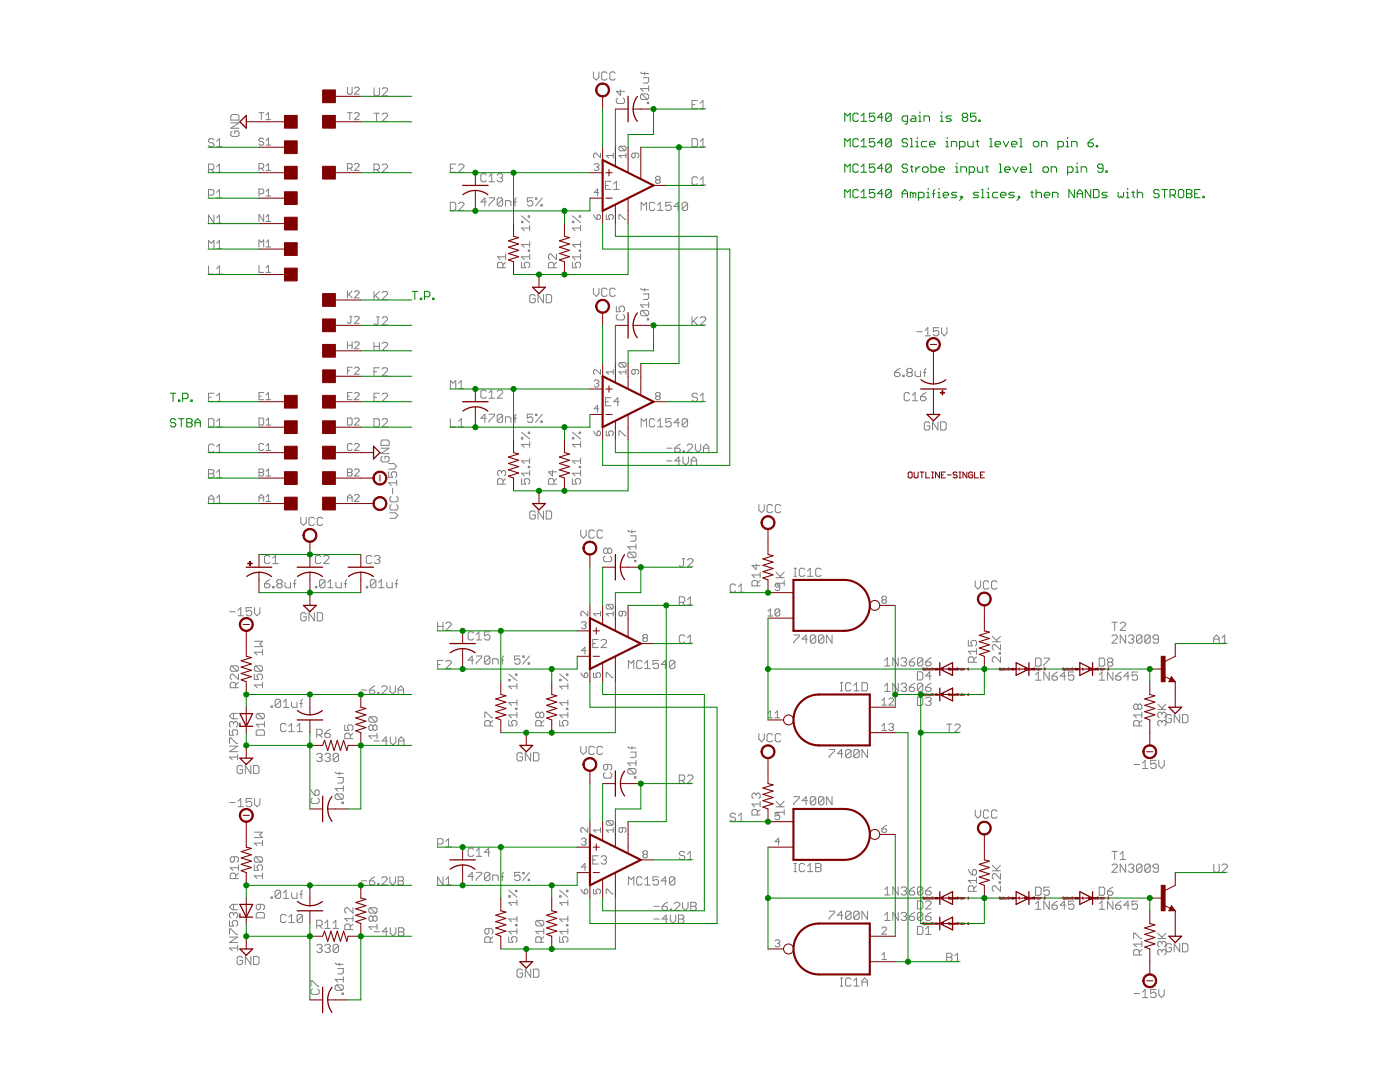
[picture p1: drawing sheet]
<svg xmlns="http://www.w3.org/2000/svg" width="279mm" height="216mm" viewBox="0 0 279 216" stroke-linecap="round" stroke-linejoin="round" font-family="sans-serif">
<g fill="none" stroke="#800080" stroke-width=".2">
<path d="M184.4 133.4h-.2l.2 .2v.1l-.2-.1M184.4 138.5h-.2l.2 .1v.2l-.2-.1M184.6 133.7h.1l.1-.2-.2-.1v.4M184.6 138.8h.1l.1-.2-.2-.1v.4M184.9 133.7h.2M184.9 133.4l.1 .3M184.9 138.5l.1 .3M184.9 138.8h.2M185 133.2v.1M185 138.3v.1M185.4 133.4l-.2 .1 .1 .2h.1M185.4 138.5l-.2 .1 .1 .2h.1"/>
<path d="M185.5 133.6h.3l-.1-.2-.2 .1 .2 .2M185.5 138.6h.3l-.1-.1-.2 .1 .2 .2M185.9 138.5h.3l-.1 .3-.2-.1zM186 133.3l.2 .1-.1 .3-.2-.1zM186.3 133.4v.3M186.3 138.5v.3M186.5 133.4l-.2 .2M186.5 138.5l-.2 .1M186.9 133.3v.4l-.3-.1 .1-.2h.2M186.9 138.4v.4l-.3-.1 .1-.2h.2M187 133.6h.2v-.2l-.2 .1 .2 .2M187 138.6h.2v-.1l-.2 .1 .2 .2"/>
<path d="M187.4 133.4v.3M187.4 138.5v.3M187.6 133.4l-.2 .2M187.6 138.5l-.2 .1M188 133.4h.3l-.3 .3h.3M188 138.5h.3l-.3 .3h.3M189.5 133.4h-.2l.2 .2-.1 .1-.1-.1M189.5 138.5h-.2l.2 .1-.1 .2-.1-.1M189.6 133.7h.2l.1-.2-.3-.1v.4M189.6 138.8h.2l.1-.2-.3-.1v.4M190 133.7h.1M190 133.4l.1 .3"/>
<path d="M190 138.5l.1 .3M190 138.8h.1M190.1 133.2v.1M190.1 138.3v.1M190.5 133.4l-.2 .1v.2h.2M190.5 138.5l-.2 .1v.2h.2M190.6 133.6h.3l-.1-.2-.2 .1 .2 .2M190.6 138.6h.3l-.1-.1-.2 .1 .2 .2M191.1 133.3l.2 .1-.1 .3-.2-.1zM191.1 138.4l.2 .1-.1 .3-.2-.1zM191.4 133.4v.3M191.4 138.5v.3"/>
<path d="M191.6 133.4l-.2 .2M191.6 138.5l-.2 .1M191.9 133.3v.4l-.2-.1v-.2h.2M191.9 138.4v.4l-.2-.1v-.2h.2M192.1 133.6h.2v-.2l-.2 .1 .2 .2M192.1 138.6h.2v-.1l-.2 .1 .2 .2M192.4 133.4v.3M192.4 138.5v.3M192.6 133.4l-.2 .2M192.6 138.5l-.2 .1M193.1 133.7h.3M193.1 133.4l.2-.1v.4"/>
<path d="M193.1 138.5l.2-.1v.4M193.1 138.8h.3M199.7 133.4h-.3l.3 .2-.1 .1-.2-.1M199.8 133.7h.2v-.2l-.2-.1v.4M200.2 133.7h.1M200.2 133.4v.3M200.2 133.2v.1M200.7 133.4l-.3 .1 .1 .2h.2M200.8 133.6h.2v-.2l-.2 .1 .2 .2M201.2 133.3l.2 .1v.3l-.2-.1zM201.5 133.4v.3M201.7 133.4l-.2 .2"/>
<path d="M202.1 133.3v.4l-.3-.1 .1-.2h.2M202.2 133.6h.3l-.1-.2-.2 .1 .2 .2M202.6 133.4v.3M202.8 133.4l-.2 .2M203.3 133.7h.2M203.3 133.4l.1-.1v.4M204.7 133.4h-.2l.2 .2v.1l-.2-.1M204.9 133.7h.2v-.2l-.2-.1v.4M205.3 133.7h.1M205.3 133.4v.3M205.3 133.2v.1M205.7 133.4l-.2 .1v.2h.2"/>
<path d="M205.9 133.6h.2v-.2l-.2 .1 .2 .2M206.3 133.3l.2 .1-.1 .3-.2-.1zM206.6 133.4v.3M206.8 133.4l-.2 .2M207.2 133.3v.4l-.3-.1 .1-.2h.2M207.3 133.6h.3l-.1-.2-.2 .1 .2 .2M207.7 133.4v.3M207.9 133.4l-.2 .2M208.4 133.4h.2l-.2 .3h.2M212.4 133.4h-.3l.3 .2-.1 .1-.2-.1M212.5 133.7h.2v-.2l-.2-.1v.4M212.9 133.7h.1"/>
<path d="M212.9 133.4v.3M212.9 133.2v.1M213.4 133.4l-.3 .1 .1 .2h.2M213.5 133.6h.2v-.2l-.2 .1 .2 .2M213.9 133.3l.2 .1v.3l-.2-.1zM214.2 133.4v.3M214.4 133.4l-.2 .2M214.8 133.3v.4l-.3-.1 .1-.2h.2M214.9 133.6h.3l-.1-.2-.2 .1 .2 .2M215.3 133.4v.3M215.5 133.4l-.2 .2M216 133.7h.2"/>
<path d="M216 133.4l.1-.1v.4M217.4 133.4h-.2l.2 .2v.1l-.2-.1M217.6 133.7h.2v-.2l-.2-.1v.4M217.9 133.7h.2M217.9 133.4l.1 .3M218 133.2v.1M218.4 133.4l-.2 .1v.2h.2M218.6 133.6h.2v-.2l-.2 .1 .2 .2M219 133.3l.2 .1-.1 .3-.2-.1zM219.3 133.4v.3M219.5 133.4l-.2 .2M219.9 133.3v.4l-.3-.1 .1-.2h.2"/>
<path d="M220 133.6h.3l-.1-.2-.2 .1 .2 .2M220.4 133.4v.3M220.6 133.4l-.2 .2M221.1 133.4h.2l-.2 .3h.2M184.4 179.1l-.2-.1v.1l.2 .2h-.2M184.6 179.4h.1l.1-.2-.2-.1v.4M184.9 179.1l.1 .3M184.9 179.4h.2M185 178.9v.1M185.4 179.1l-.2 .1 .1 .2h.1M185.5 179.3h.3l-.1-.2-.2 .1 .2 .2M186 179l.2 .1-.1 .3-.2-.1z"/>
<path d="M186.3 179.1v.3M186.5 179.1l-.2 .2M186.9 179v.4h-.2l-.1-.2 .3-.1M187 179.3h.2v-.2l-.2 .1 .2 .2M187.4 179.1v.3M187.6 179.1l-.2 .2M188 179.1h.3l-.3 .3h.3M189.5 179.1l-.2-.1v.1l.2 .2h-.2M189.6 179.4h.2l.1-.2-.3-.1v.4M190 179.1l.1 .3M190 179.4h.1M190.1 178.9v.1"/>
<path d="M190.5 179.1l-.2 .1v.2h.2M190.6 179.3h.3l-.1-.2-.2 .1 .2 .2M191.1 179l.2 .1-.1 .3-.2-.1zM191.4 179.1v.3M191.6 179.1l-.2 .2M191.9 179v.4h-.2v-.2l.2-.1M192.1 179.3h.2v-.2l-.2 .1 .2 .2M192.4 179.1v.3M192.6 179.1l-.2 .2M193.1 179.1l.2-.1v.4M193.1 179.4h.3M199.7 179.1l-.2-.1-.1 .1 .3 .2h-.3"/>
<path d="M199.8 179.4h.2v-.2l-.2-.1v.4M200.2 179.4h.1M200.2 179.1v.3M200.2 178.9v.1M200.7 179.1l-.3 .1 .1 .2h.2M200.8 179.3h.2v-.2l-.2 .1 .2 .2M201.2 179l.2 .1v.3l-.2-.1zM201.5 179.1v.3M201.7 179.1l-.2 .2M202.1 179v.4h-.2l-.1-.2 .3-.1M202.2 179.3h.3l-.1-.2-.2 .1 .2 .2M202.6 179.1v.3"/>
<path d="M202.8 179.1l-.2 .2M203.3 179.4h.2M203.3 179.1l.1-.1v.4M204.7 179.1l-.1-.1-.1 .1 .2 .2h-.2M204.9 179.4h.2v-.2l-.2-.1v.4M205.3 179.4h.1M205.3 179.1v.3M205.3 178.9v.1M205.7 179.1l-.2 .1v.2h.2M205.9 179.3h.2v-.2l-.2 .1 .2 .2M206.3 179l.2 .1-.1 .3-.2-.1zM206.6 179.1v.3"/>
<path d="M206.8 179.1l-.2 .2M207.2 179v.4h-.2l-.1-.2 .3-.1M207.3 179.3h.3l-.1-.2-.2 .1 .2 .2M207.7 179.1v.3M207.9 179.1l-.2 .2M208.4 179.1h.2l-.2 .3h.2M212.4 179.1l-.2-.1-.1 .1 .3 .2h-.3M212.5 179.4h.2v-.2l-.2-.1v.4M212.9 179.4h.1M212.9 179.1v.3M212.9 178.9v.1M213.4 179.1l-.3 .1 .1 .2h.2"/>
<path d="M213.5 179.3h.2v-.2l-.2 .1 .2 .2M213.9 179l.2 .1v.3l-.2-.1zM214.2 179.1v.3M214.4 179.1l-.2 .2M214.8 179v.4h-.2l-.1-.2 .3-.1M214.9 179.3h.3l-.1-.2-.2 .1 .2 .2M215.3 179.1v.3M215.5 179.1l-.2 .2M216 179.4h.2M216 179.1l.1-.1v.4M217.4 179.1l-.1-.1-.1 .1 .2 .2h-.2M217.6 179.4h.2v-.2l-.2-.1v.4"/>
<path d="M217.9 179.4h.2M217.9 179.1l.1 .3M218 178.9v.1M218.4 179.1l-.2 .1v.2h.2M218.6 179.3h.2v-.2l-.2 .1 .2 .2M219 179l.2 .1-.1 .3-.2-.1zM219.3 179.1v.3M219.5 179.1l-.2 .2M219.9 179v.4h-.2l-.1-.2 .3-.1M220 179.3h.3l-.1-.2-.2 .1 .2 .2M220.4 179.1v.3M220.6 179.1l-.2 .2"/>
<path d="M221.1 179.1h.2l-.2 .3h.2M184.4 184.1h-.2v.1l.2 .2h-.2M184.6 184.5h.1l.1-.2-.2-.1v.4M184.9 184.2l.1 .3M184.9 184.5h.2M185 184v.1M185.4 184.2l-.2 .1 .1 .2h.1M185.5 184.3h.3l-.1-.1-.2 .1 .2 .2M186 184.1h.2l-.1 .4-.2-.1zM186.3 184.2v.3M186.5 184.2l-.2 .1M186.9 184.1v.4h-.2l-.1-.2 .3-.1"/>
<path d="M187 184.3h.2v-.1l-.2 .1 .2 .2M187.4 184.2v.3M187.6 184.2l-.2 .1M188 184.1h.3l-.3 .4h.3M189.5 184.1h-.2v.1l.2 .2h-.2M189.6 184.5h.2l.1-.2-.3-.1v.4M190 184.2l.1 .3M190 184.5h.1M190.1 184v.1M190.5 184.2l-.2 .1v.2h.2M190.6 184.3h.3l-.1-.1-.2 .1 .2 .2M191.1 184.1h.2l-.1 .4-.2-.1z"/>
<path d="M191.4 184.2v.3M191.6 184.2l-.2 .1M191.9 184.1v.4h-.2v-.2l.2-.1M192.1 184.3h.2v-.1l-.2 .1 .2 .2M192.4 184.2v.3M192.6 184.2l-.2 .1M193.1 184.2l.2-.1v.4M193.1 184.5h.3"/>
</g>
<g fill="none" stroke="#808080" stroke-width=".2">
<path d="M69.3 17.4v1.2l.3 .2h.4l.3-.2v-1.2M70.7 17.6l.3-.2h.4l.3 .2v.3l-1 .9h1M74.6 17.5v1.4l.3 .2h.5l.3-.2v-1.4M76.3 17.8l.2-.3h.6l.2 .3v.3l-1 1h1M118.4 14.4v1l.6 .6 .5-.6v-1M121.2 14.6l-.3-.2h-.6l-.2 .2v1.1l.2 .3h.6l.3-.3M122.8 14.6l-.3-.2h-.5l-.3 .2v1.1l.3 .3h.5l.3-.3M123.3 19.6l-.3 .3v.5l.3 .3h1.1l.2-.3v-.5l-.2-.3M123.8 17.9v1.1l-.8-.8h1.6M127.8 14.4l.3 .3h1.4M128.1 18.8h1.1l.3 .2v.6l-.3 .3M128.1 18.8l-.3 .2v.6l.3 .3h1.1"/>
<path d="M128.1 18.8l1.1 1.1M128.4 15.5h1.1v.8l-.3 .3h-.8M128.7 14.4v.5M129.5 17.1v1.1M129.5 17.7h-1.7l.6 .5M41.6 38.9h.8l.3-.2v-.6l-.3-.3h-.8v1.7M41.6 33.8h.8l.3-.2v-.6l-.3-.3h-.8v1.7M42.2 33.8l.5 .6M42.7 27.9l-.3-.2h-.5l-.3 .2v.3l.3 .3h.5l.3 .3v.2l-.3 .3h-.5l-.3-.3M43.2 39.5h1.1M43.2 28.2l.6-.5v1.6M43.2 33.3l.6-.6v1.7"/>
<path d="M43.2 38.4l.6-.6v1.7M43.2 34.4h1.1M43.2 29.3h1.1M46.1 24.5h1.6l-1.6 1.1h1.6M46.3 26.1l-.2 .3v.6l.2 .2h1.1l.3-.2v-.6l-.3-.3h-.5v.6M46.3 22.9h1.1l.3 .2v.9h-1.6v-.9zM51.7 33.6h.7l.2-.3v-.4l-.2-.3h-.7v1.4M51.7 38.7h.7l.2-.3v-.4l-.2-.3h-.7v1.4M51.7 22.5h.9M52.2 33.6l.4 .4M52.2 22.5v1.4M52.6 27.8l-.2-.2h-.5l-.2 .2v.2l.2 .3h.5l.2 .2v.2l-.2 .3h-.5l-.2-.3"/>
<path d="M53.1 34h.9M53.1 23.9h.9M53.1 22.9l.5-.4v1.4M53.1 28l.5-.4v1.4M53.1 33.1l.5-.5v1.4M53.1 38.2l.5-.5v1.4M53.1 39.1h.9M53.1 29h.9M69.3 33.6h.7l.3-.3v-.4l-.3-.3h-.7v1.4M69.3 22.5h1M69.8 33.6l.5 .4M69.8 22.5v1.4"/>
<path d="M70.7 32.9l.3-.3h.4l.3 .3v.2l-1 .9h1M70.7 22.7l.3-.2h.4l.3 .2v.2l-1 1h1M74.6 33.8h.8l.3-.2v-.6l-.3-.3h-.8v1.7M74.6 22.6h1.1M75.2 33.8l.5 .6M75.2 22.6v1.6M76.3 22.9l.2-.3h.6l.2 .3v.2l-1 1.1h1M76.3 33l.2-.3h.6l.2 .3v.3l-1 1.1h1M89.9 33.6h.5M91 32.7h-1.1v1.7h1.1M91.5 33l.3-.3h.5l.3 .3v.3l-1.1 1.1h1.1M97 34.9l-.2-.3h-.6l-.2 .3v1.1l.2 .3h.6l.2-.3"/>
<path d="M97.6 39.5h1.1v.3l-1.1 1v.3M97.6 35.2l.5-.6v1.7M97.6 36.3h1.1M99.2 34.9l.3-.3h.6l.2 .3v.3l-.2 .3M99.8 35.5h.3M100.1 35.5l.2 .3v.2l-.2 .3h-.6l-.3-.3M100.3 39.8l-.2-.3h-.6l-.3 .3v1M100.3 39.8v1l-.2 .3h-.6l-.3-.3M100.3 39.8l-1.1 1M103 39.5l-.2 .3v1.3M106.3 39.5h-1.1v.8l.6-.3h.2l.3 .3v.5l-.3 .3h-.5l-.3-.3M106.9 39.5h.2v.3h-.2z"/>
<path d="M108.2 39.5l-1.3 1.6M118.6 32.9l.2-.3h.5l.2 .3v.2l-.2 .2M119 33.3h.3M119.3 33.3l.2 .3v.2l-.2 .2h-.5l-.2-.2M119.5 38.4h-.9l.7-.7v1.4M119.8 30.6v.9l-.9-.9h-.2l-.3 .2v.5l.3 .2M120.8 37h.6M121.9 36.2h-1.1v1.6h1.1M122.4 31h-1.4l.5 .5M122.4 30.6v.9M122.5 37.8h1.1M122.5 36.7l.5-.5v1.6"/>
<path d="M123.8 29.2h.9l.2 .2v.5l-.2 .2M123.8 29.2l-.3 .2v.5l.3 .2h.9M123.8 29.2l.9 .9M124.9 30.6v.9M124.9 31h-1.4l.5 .5M126.8 30.6v.7l-.3 .2h-.2l-.2-.2v-.5l.2-.2h.9l.3 .2v.5l-.3 .2M129.2 20.4h.3v.3h-.3zM131.1 35.9l-.3-.3v-.2l.3-.2h.4l.3 .2v.2l-.3 .3M131.1 35.9l-.3 .2v.2l.3 .3h.4l.3-.3v-.2l-.3-.2M131.1 35.9h.4M138.1 27.7h.8l.3 .2v1.1l-.3 .3h-.8zM138.1 20.9h.6"/>
<path d="M139.2 20h-1.1v1.7h1.1M139.2 35.6l-.3-.3h-.5l-.3 .3v1l.3 .3h.5l.3-.3M139.7 28.2l.6-.5v1.6M139.7 21.7h1.1M139.7 20.6l.6-.6v1.7M139.7 35.8l.6-.5v1.6M139.7 29.3h1.1M139.7 36.9h1.1M41.6 49.6v-1.6l.6 .5 .5-.5v1.6M41.6 53.1v1.6h1.1M42.7 42.9v1.6l-1.1-1.6v1.6M43.2 48.5l.6-.5v1.6"/>
<path d="M43.2 43.5l.6-.6v1.6M43.2 53.6l.6-.5v1.6M43.2 49.6h1.1M43.2 54.7h1.1M43.2 44.5h1.1M51.7 49.3v-1.4l.5 .4 .4-.4v1.4M51.7 53v1.4h.9M52.6 42.8v1.4l-.9-1.4v1.4M53.1 54.4h.9M53.1 53.4l.5-.4v1.4M53.1 43.3l.5-.5v1.4M53.1 48.3l.5-.4v1.4"/>
<path d="M53.1 49.3h.9M53.1 44.2h.9M69.3 58v1.4M69.6 58.7l.7 .7M70.3 58l-1 1M70.7 58.3l.3-.3h.4l.3 .3v.2l-1 .9h1M74.6 58.1v1.7M74.9 59l.8 .8M75.7 58.1l-1.1 1.1M76.3 58.4l.2-.3h.6l.2 .3v.3l-1 1.1h1M89.9 40.4h.8l.3 .2v1.1l-.3 .3h-.8zM91.5 40.6l.3-.2h.5l.3 .2v.3l-1.1 1.1h1.1"/>
<path d="M97 40.3h-1l.8-.8v1.6M100.4 53.4v-.8l-.3-.3h-.6l-.2 .3v.8h1.6M100.9 41.1v-1.1h.8l.3 .3v.8M100.9 50.7v1.1M100.9 51.2h-1.6l.5 .6M100.9 52.3l-.5 .6M102.5 40.3h.5M104.1 44.2h.3v.2h-.3zM104.1 52.3v1.1h.8l-.3-.8 .3-.3h.5l.3 .3v.5l-.3 .3M104.1 43.1l1.6 1.3M105.4 43.1h.3v.2h-.3zM105.4 49.9h.3v.2h-.3z"/>
<path d="M105.7 45v1.1M105.7 48.2v1.1M105.7 50.7v1.1M105.7 51.2h-1.6l.5 .6M105.7 48.8h-1.6l.5 .5M105.7 45.5h-1.6l.5 .6M106.8 59.1l-.2-.3h-.6l-.3 .3v1l.3 .3h.6l.2-.3v-.5h-.5M107.9 40.8h.3v.3h-.3zM108.5 58.8v1.6l-1.1-1.6v1.6M109 58.8h.8l.3 .3v1l-.3 .3h-.8zM110.5 53.4v-.8l-.2-.3h-.6l-.2 .3v.8h1.6M111.1 52.3l-.6 .6"/>
<path d="M111.1 50.7v1.1l-1.1-1.1h-.3l-.2 .3v.5l.2 .3M114.2 44.2h.3v.2h-.3zM114.2 52.3v1.1h.9l-.3-.8 .3-.3h.5l.3 .3v.5l-.3 .3M114.2 43.1l1.7 1.3M115.6 43.1h.3v.2h-.3zM115.6 49.9h.3v.2h-.3zM115.9 45v1.1M115.9 48.2v1.1M115.9 50.7v1.1M115.9 51.2h-1.7l.6 .6M115.9 48.8h-1.7l.6 .5M115.9 45.5h-1.7l.6 .6"/>
<path d="M118.4 57.5v1.1l.6 .5 .5-.5v-1.1M118.4 42.8l.7 1M119.1 43.1l.3-.3h.2l.2 .3v.4l-.2 .3h-.5zM121 42.8v1h.7l-.2-.7 .2-.3h.5l.2 .3v.4l-.2 .3M121.2 57.8l-.3-.3h-.6l-.2 .3v1.1l.2 .2h.6l.3-.2M122.8 57.8l-.3-.3h-.5l-.3 .3v1.1l.3 .2h.5l.3-.2M123.5 43.8v-1h.3l.9 1h.2M127.8 57.6l.3 .2h1.4M128 42v-1.6l.5 .5 .5-.5v1.6M128.4 58.7h1.1v.8l-.3 .3h-.8M128.7 57.6v.5M130.7 40.6l-.3-.2h-.5l-.3 .2v1.1l.3 .3h.5l.3-.3"/>
<path d="M131.2 40.9l.6-.5v1.6M131.2 42h1.1M133.9 40.4h-1v.8l.5-.3h.3l.2 .3v.5l-.2 .3h-.6l-.2-.3M135.6 41.2h-1.1l.8-.8v1.6M137.2 40.6l-.3-.2h-.5l-.3 .2v1.1M137.2 40.6v1.1l-.3 .3h-.5l-.3-.3M137.2 40.6l-1.1 1.1M41.6 79.3h.6M42.7 78.5h-1.1v1.6h1.1M43.2 79l.6-.5v1.6M51.7 79.1h.5M52.6 78.3h-.9v1.5h.9"/>
<path d="M53.1 79.8h.9M53.1 78.8l.5-.5v1.5M69.3 68.2v1.4M69.3 68.9h1M69.3 74h.5M69.3 79.1h.5M69.8 63.1h.5M70 63.1v1.2l-.2 .2h-.2l-.3-.2M70.3 73.3h-1v1.4M70.3 78.3h-1v1.5h1M70.3 68.2v1.4M70.7 63.4l.3-.3h.4l.3 .3v.2l-1 .9h1"/>
<path d="M70.7 68.4l.3-.2h.4l.3 .2v.3l-1 .9h1M70.7 73.5l.3-.2h.4l.3 .2v.2l-1 1h1M70.7 78.6l.3-.3h.4l.3 .3v.2l-1 1h1M74.6 74.2h.6M74.6 68.3v1.6M74.6 79.3h.6M74.6 69.1h1.1M75.2 63.2h.5M75.4 63.2v1.4l-.2 .3h-.3l-.3-.3M75.7 78.5h-1.1v1.6h1.1M75.7 73.4h-1.1v1.6M75.7 68.3v1.6"/>
<path d="M76.3 78.7l.2-.2h.6l.2 .2v.3l-1 1.1h1M76.3 63.5l.2-.3h.6l.2 .3v.3l-1 1.1h1M76.3 68.6l.2-.3h.6l.2 .3v.3l-1 1h1M76.3 73.7l.2-.3h.6l.2 .3v.2l-1 1.1h1M89.9 77.6v-1.7l.5 .6 .6-.6v1.7M91.5 76.5l.6-.6v1.7M91.5 77.6h1.1M97 78.1l-.2-.3h-.6l-.2 .3v1.1l.2 .3h.6l.2-.3M97.6 79.5h1.1M97.6 78.4l.5-.6v1.7M99.2 78.1l.3-.3h.6l.2 .3v.3l-1.1 1.1h1.1M118.6 76.1l.2-.3h.5l.2 .3v.2l-.2 .2"/>
<path d="M119 76.5h.3M119.3 76.5l.2 .3v.2l-.2 .2h-.5l-.2-.2M119.8 73.7v1l-.9-1h-.2l-.3 .3v.4l.3 .3M121.9 79.4h-1.1v1.6h1.1M122.4 74.2h-1.4l.5 .5M122.4 73.7v1M123 61.1v1.1h.8l-.3-.5v-.3l.3-.3h.6l.2 .3v.5l-.2 .3M123.3 62.8l-.3 .2v.6l.3 .2h1.1l.2-.2v-.6l-.2-.2M123.8 72.3h.9l.2 .3v.4l-.2 .3M123.8 72.3l-.3 .3v.4l.3 .3h.9M123.8 72.3l.9 1M124.9 74.2h-1.4l.5 .5"/>
<path d="M124.9 73.7v1M126.8 73.7v.7l-.3 .3h-.2l-.2-.3v-.4l.2-.3h.9l.3 .3v.4l-.3 .3M128.1 61.9h1.1l.3 .3v.5l-.3 .3M128.1 61.9l-.3 .3v.5l.3 .3h1.1M128.1 61.9l1.1 1.1M129.2 63.6h.3v.2h-.3zM129.5 60.3v1.1M129.5 60.8h-1.7l.6 .6M131.1 79.1l-.3-.3v-.2l.3-.3h.4l.3 .3v.2l-.3 .3M131.1 79.1l-.3 .2v.2l.3 .3h.4l.3-.3v-.2l-.3-.2M131.1 79.1h.4M138.1 63.2v1.7"/>
<path d="M138.4 64l.8 .9M139.2 78.7l-.3-.2h-.5l-.3 .2v.3l.3 .3h.5l.3 .2v.3l-.3 .3h-.5l-.3-.3M139.2 63.2l-1.1 1.1M139.7 79l.6-.5v1.6M139.7 63.5l.3-.3h.6l.2 .3v.3l-1.1 1.1h1.1M178.5 74.3h.8l.3 .3v.3l-.3 .2h-.5l-.3-.2zM179.6 73.5l-.5 .3-.6 .5M180.2 74.9h.2v.2h-.2zM181.3 74.3l-.3 .3v.3l.3 .2h.5l.3-.2v-.3l-.3-.3M181.3 74.3h.5M181.3 74.3l-.3-.2v-.3l.3-.3h.5l.3 .3v.3l-.3 .2M181.5 78.6l-.2-.3h-.6l-.3 .3v1.1l.3 .3h.6l.2-.3"/>
<path d="M182.1 78.9l.5-.6v1.7M182.1 80h1.1M182.6 74.1v.8l.3 .2h.8v-1M183 66.2h1.1M183.7 79.1h.8l.3 .3v.3l-.3 .3h-.5l-.3-.3zM184.3 74.3h.5M184.6 65.9l.6-.5v1.6M184.6 67h1.1M184.8 73.5l-.3 .3v1.3M184.8 78.3l-.5 .3-.6 .5M187.3 65.4h-1v.8l.5-.3h.3l.2 .3v.5l-.2 .3h-.6l-.2-.3M187.9 65.4v1.1l.5 .5 .6-.5v-1.1"/>
<path d="M41.6 83.5h.8l.3 .3v1.1l-.3 .3h-.8zM41.6 93.7h.8l.3 .3v.2l-.3 .3 .3 .3v.3l-.3 .2h-.8zM41.6 99.6h1.1M41.6 94.5h.8M42.7 88.9l-.3-.3h-.5l-.3 .3v1.1l.3 .3h.5l.3-.3M43.2 85.2h1.1M43.2 84.1l.6-.6v1.7M43.2 89.2l.6-.6v1.7M43.2 94.2l.6-.5v1.6M43.2 99.3l.6-.5v1.6M43.2 80.1h1.1M43.2 95.3h1.1"/>
<path d="M43.2 90.3h1.1M51.7 93.6h.7l.2 .2v.2l-.2 .3 .2 .2v.2l-.2 .3h-.7zM51.7 83.4h.7l.2 .3v.9l-.2 .2h-.7zM51.7 94.3h.7M51.7 99.4h.9M52.6 88.7l-.2-.2h-.5l-.2 .2v1l.2 .2h.5l.2-.2M53.1 84.8h.9M53.1 89.9h.9M53.1 95h.9M53.1 83.9l.5-.5v1.4M53.1 89l.5-.5v1.4M53.1 94l.5-.4v1.4"/>
<path d="M53.1 99.1l.5-.4v1.4M69.3 93.6h.7l.3 .2v.2l-.3 .3 .3 .2v.2l-.3 .3h-.7zM69.3 83.4h.7l.3 .3v.9l-.3 .2h-.7zM69.3 94.3h.7M69.3 99.4h1M70.3 88.7l-.3-.2h-.4l-.3 .2v1l.3 .2h.4l.3-.2M70.7 93.8l.3-.2h.4l.3 .2v.2l-1 1h1M70.7 83.7l.3-.3h.4l.3 .3v.2l-1 .9h1M70.7 88.7l.3-.2h.4l.3 .2v.3l-1 .9h1M70.7 98.9l.3-.2h.4l.3 .2v.2l-1 1h1M74.6 83.5h.8l.3 .3v1.1l-.3 .3h-.8zM76 89.4h1.7l-1.7 1.1h1.7"/>
<path d="M76.3 83.8l.2-.3h.6l.2 .3v.3l-1 1.1h1M76.3 91.1l-.3 .2v.6l.3 .3h1.1l.3-.3v-.6l-.3-.2h-.6v.5M76.3 87.8h1.1l.3 .3v.8h-1.7v-.8zM77.6 94.1v1.1h.8l-.3-.5v-.3l.3-.3h.5l.3 .3v.6l-.3 .2M77.6 92.5h1l.6 .5-.6 .6h-1M78.1 99.1l-.3 .2v.6l.3 .2h1.1l.2-.2v-.6l-.2-.2M78.4 97.4v1.1M79.2 96.3h-1.6l.5 .6M79.2 95.8v1.1M89.9 83.5v1.7h1.1M91.5 85.2h1.1M91.5 84.1l.6-.6v1.7"/>
<path d="M97 83.5h-1l.8-.8v1.6M97.6 82.7h1.1v.2l-1.1 1.1v.3M100.1 94.1l.3-.2h.2l.3 .2v.6l-.3 .3M100.1 94.1l-.3-.2h-.3l-.2 .2v.6l.2 .3M100.1 94.1v.3M100.3 82.9l-.2-.2h-.6l-.3 .2v1.1M100.3 82.9v1.1l-.2 .3h-.6l-.3-.3M100.3 82.9l-1.1 1.1M100.4 96.6v-.8l-.3-.3h-.6l-.2 .3v.8h1.6M100.9 84.3v-1.1h.8l.3 .3v.8M100.9 95.5l-.5 .6M102.5 83.5h.5"/>
<path d="M103 82.7l-.2 .2v1.4M104.1 87.3h.3v.3h-.3zM104.1 95.5v1.1h.8l-.3-.5v-.3l.3-.3h.5l.3 .3v.5l-.3 .3M104.1 86.2l1.6 1.4M105.4 86.2h.3v.3h-.3zM105.4 93h.3v.3h-.3zM105.7 88.1v1.1M105.7 91.4v1.1M105.7 93.9v1.1M105.7 94.4h-1.6l.5 .6M105.7 92h-1.6l.5 .5M105.7 88.7h-1.6l.5 .5"/>
<path d="M106.3 82.7h-1.1v.8l.6-.3h.2l.3 .3v.5l-.3 .3h-.5l-.3-.3M106.9 82.7h.2v.2h-.2zM107.9 84h.3v.3h-.3zM108.2 82.7l-1.3 1.6M110.3 93.9v1.1l-.8-.9h1.6M110.5 96.6v-.8l-.2-.3h-.6l-.2 .3v.8h1.6M111.1 95.5l-.6 .6M114.2 95.5v1.1h.9l-.3-.5v-.3l.3-.3h.5l.3 .3v.5l-.3 .3M114.2 87.3h.3v.3h-.3zM114.2 86.2l1.7 1.4M115.6 93h.3v.3h-.3zM115.6 86.2h.3v.3h-.3z"/>
<path d="M115.9 94.4h-1.7l.6 .6M115.9 92h-1.7l.6 .5M115.9 88.7h-1.7l.6 .5M115.9 88.1v1.1M115.9 91.4v1.1M115.9 93.9v1.1M118.4 86l.7 .9M119.1 86.2l.3-.2h.2l.2 .2v.5l-.2 .2h-.5zM119.5 81.6h-.9l.7-.7v1.4M120.8 80.2h.6M121 86v.9h.7l-.2-.7 .2-.2h.5l.2 .2v.5l-.2 .2M123.5 86.9v-.9h.3l.9 .9h.2"/>
<path d="M123.6 80.2h-1.1l.8-.8v1.6M128 85.2v-1.7l.5 .6 .5-.6v1.7M130.7 83.8l-.3-.3h-.5l-.3 .3v1.1l.3 .3h.5l.3-.3M131.2 85.2h1.1M131.2 84.1l.6-.6v1.7M133 89.4h1.1M133 92h1.1M133.9 83.5h-1v.8l.5-.2h.3l.2 .2v.6l-.2 .3h-.6l-.2-.3M134.7 89.4h.8l.3 .3v.3l-.3 .3h-.6l-.2-.3zM135.6 84.3h-1.1l.8-.8v1.7M135.8 92h-1.1l.8-.8v1.6M135.8 88.6l-.6 .3-.5 .5"/>
<path d="M136.3 90h.3v.3h-.3zM136.3 91.2v1l.5 .6 .6-.6v-1M137.1 88.9l.3-.3h.5l.3 .3v.3l-1.1 1.1h1.1M137.2 83.8l-.3-.3h-.5l-.3 .3v1.1M137.2 83.8v1.1l-.3 .3h-.5l-.3-.3M137.2 83.8l-1.1 1.1M137.9 92h1.1M137.9 92.8v-1.1l.6-.5 .5 .5v1.1M138.8 88.6v1.1l.5 .6 .5-.6v-1.1M139.7 80.1h1.1M140.4 89.4h1.1M140.4 90.3v-1.1l.5-.6 .6 .6v1.1"/>
<path d="M185.5 84.5l-.2-.3h-.6l-.2 .3v1l.2 .3h.6l.2-.3v-.5h-.5M187.2 84.2v1.6l-1.1-1.6v1.6M187.7 84.2h.9l.2 .3v1l-.2 .3h-.9zM41.6 100.4v-1.1l.6-.5 .5 .5v1.1M43.2 100.4h1.1M51.7 100.1v-1l.5-.4 .4 .4v1M52.8 116.5h.8l.3 .3v.2l-.3 .3h-.5l-.3-.3zM53.1 100.1h.9M53.9 115.7l-.6 .2-.5 .6M53.9 111.1l-.3-.3h-.5l-.3 .3v1.1l.3 .3h.5l.3-.3M54.4 117h.3v.3h-.3zM54.4 112.5h1.1"/>
<path d="M54.4 111.4l.6-.6v1.7M55.5 116.5l-.3 .3v.2l.3 .3h.5l.3-.3v-.2l-.3-.3M55.5 116.5l-.3-.3v-.3l.3-.2h.5l.3 .2v.3l-.3 .3M55.5 116.5h.5M56.9 116.2v.8l.2 .3h.9v-1.1M58.5 116.5h.6M59.1 115.7l-.3 .2v1.4M60 103.2v1.1l.6 .5 .5-.5v-1.1M62.7 103.5l-.2-.3h-.6l-.2 .3v1.1l.2 .2h.6l.2-.2M62.9 117h.3v.3h-.3zM64 111.1l-.2-.3h-.6l-.3 .3v1.1l.3 .3h.6l.2-.3M64.4 103.5l-.3-.3h-.5l-.3 .3v1.1l.3 .2h.5l.3-.2"/>
<path d="M64.6 111.1l.3-.3h.5l.3 .3v.3l-1.1 1.1h1.1M64.9 115.9v1.1l-.3 .3h-.6l-.2-.3M64.9 115.9l-.3-.2h-.6l-.2 .2v1.1M64.9 115.9l-1.1 1.1M65.4 117.3h1.1M65.4 116.2l.5-.5v1.6M67 116.2v.8l.3 .3h.8v-1.1M68.7 116.5h.5M69.2 115.7l-.3 .2v1.4M69.3 100.1v-1l.5-.4 .5 .4v1M73.1 117h.3v.3h-.3zM74.2 111.1l-.3-.3h-.5l-.3 .3v1.1l.3 .3h.5l.3-.3"/>
<path d="M74.7 111.1l.3-.3h.6l.2 .3v.3l-.2 .3M75 115.9v1.1l-.3 .3h-.5l-.3-.3M75 115.9l-.3-.2h-.5l-.3 .2v1.1M75 115.9l-1.1 1.1M75.3 111.7h.3M75.6 117.3h1M75.6 116.2l.5-.5v1.6M75.6 111.7l.2 .2v.3l-.2 .3h-.6l-.3-.3M77.2 116.2v.8l.3 .3h.8v-1.1M77.8 102.3h1.1l.5 .6-.5 .5h-1.1M78.1 100.7l-.3 .3v.5l.3 .3h1.1l.2-.3v-.5l-.2-.3M78.8 116.5h.6"/>
<path d="M79.4 115.7l-.3 .2v1.4M106.8 102.2l-.2-.2h-.6l-.3 .2v1.1l.3 .3h.6l.2-.3v-.5h-.5M108.5 102v1.6l-1.1-1.6v1.6M109 102h.8l.3 .2v1.1l-.3 .3h-.8zM115.9 105.8v1l.5 .6 .6-.6v-1M118.6 106l-.3-.2h-.5l-.3 .2v1.1l.3 .3h.5l.3-.3M120.2 106l-.2-.2h-.6l-.2 .2v1.1l.2 .3h.6l.2-.3M120.7 111l-.2 .3v.5l.2 .3h1.1l.3-.3v-.5l-.3-.3M121.3 109.6l-.3-.2h-.3l-.2 .2v.6l.2 .2h.3l.3-.2M121.3 109.6l.2-.2h.3l.3 .2v.6l-.3 .2h-.3l-.2-.2M121.3 109.6v.6M125.3 105.8l.3 .3h1.3"/>
<path d="M125.6 110.2h1l.3 .2v.6l-.3 .3M125.6 110.2l-.3 .2v.6l.3 .3h1M125.6 110.2l1 1.1M125.8 106.9h1.1v.8l-.3 .3h-.8M126.1 105.8v.6M126.6 111.8h.3v.3h-.3zM126.9 108.5v1.1M126.9 109.1h-1.6l.5 .5M136.1 111.5h.6M136.4 111.5v1.3l-.3 .3h-.3l-.2-.3M137.2 119.6l.6-.5v1.6M137.2 111.7l.3-.2h.5l.3 .2v.3l-1.1 1.1h1.1"/>
<path d="M146.8 116.8l-.3-.3h-.5l-.3 .3v1.1l.3 .3h.5l.3-.3M147.4 117.1l.5-.6v1.7M147.4 118.2h1.1M150.9 112.5v1.1l-.8-.8h1.6M151.2 116.9v-.8l-.3-.3h-.6l-.2 .3v.8h1.6M151.4 100.7v1.1l.6 .5 .5-.5v-1.1M151.7 114.2v1.1M151.7 115.8l-.5 .6M151.7 114.7h-1.6l.5 .6M154.2 100.9l-.3-.2h-.5l-.3 .2v1.1l.3 .3h.5l.3-.3M154.9 115.3h1.6M154.9 114.2l1.1 1.1"/>
<path d="M155.6 117.1h-.7l-.2-.2v-.2l.2-.3h.5l.2 .3v.9l-.2 .2h-.5l-.2-.2M155.8 100.9l-.3-.2h-.5l-.3 .2v1.1l.3 .3h.5l.3-.3M156.5 115.8v1.1M156.5 116.4h-1.6l.5 .5M156.5 114.2l-.8 .8M158.4 115h.6M158.4 113.4h.6M158.7 113.4v1.6M160.6 113.6l-.3-.2h-.5l-.3 .2v1.1l.3 .3h.5l.3-.3M161.2 113.9l.5-.5v1.6M161.2 115h1M163.9 113.6l-.3-.2h-.5l-.3 .2v1.1l.3 .3h.5l.3-.3"/>
<path d="M176.2 119.7l-.2 .2v.2l.2 .3h.5l.2-.3v-.2l-.2-.2M176.2 119.7l-.2-.3v-.2l.2-.2h.5l.2 .2v.2l-.2 .3M176.2 119.7h.5M194.6 115.9v1.1l.6 .5 .5-.5v-1.1M197.3 116.2l-.2-.3h-.6l-.2 .3v1.1l.2 .2h.6l.2-.2M199 116.2l-.3-.3h-.5l-.3 .3v1.1l.3 .2h.5l.3-.2M45.9 122.1h1M46.2 132.9l-.2 .2v.6l.2 .2h1.1M46.2 132.9h1.1l.3 .2v.6l-.3 .2M46.2 132.9l1.1 1M47 137.2v-.8l-.2-.3h-.6l-.2 .3v.8h1.6M47.5 121.8l.5-.6v1.7"/>
<path d="M47.5 122.9h1.1M47.6 134.5v1.1l-1.1-1.1h-.3l-.2 .3v.5l.2 .3M47.6 136.1l-.6 .6M50.2 121.2h-1.1v.9l.6-.3h.3l.2 .3v.5l-.2 .3h-.6l-.3-.3M50.8 134.5v1.1h.8l-.3-.6v-.2l.3-.3h.5l.3 .3v.5l-.3 .3M50.8 128h1.6l-.6 .5 .6 .5h-1.6M50.8 121.2v1.1l.5 .6 .6-.6v-1.1M51 132.9h1.1l.3 .2v.6l-.3 .2M51 132.9l-.2 .2v.6l.2 .2h1.1M51 132.9l1.1 1M52.4 136.7h-1.6l.5 .5M52.4 129.6v1.1"/>
<path d="M52.4 136.1v1.1M52.4 130.1h-1.6l.5 .6M56 139.8l-.3-.3h-.5l-.3 .3v1.1M56 139.8v1.1l-.3 .3h-.5l-.3-.3M56 139.8l-1.1 1.1M60.4 139.5l-.3 .3v1.4M61.1 122.5l-.3-.2h-.5l-.3 .2v1.1l.3 .3h.5l.3-.3v-.5h-.5M62.7 122.3v1.6l-1-1.6v1.6M63.3 122.3h.8l.3 .2v1.1l-.3 .3h-.8zM72.1 137.7h1.1M73.7 137.7h.8l.3 .2v.3l-.3 .3h-.5l-.3-.3zM74.8 136.9l-.5 .2-.6 .6"/>
<path d="M75.4 138.2h.2v.3h-.2zM76.2 137.1l.3-.2h.5l.3 .2v.3l-1.1 1.1h1.1M77.8 136.9v1l.6 .6 .5-.6v-1M79.5 137.7h1M79.5 138.5v-1.1l.5-.5 .5 .5v1.1M87.3 132.6h.6M87.3 124.2v1.6M87.3 125h1.1M88.4 131.8h-1.1v1.6M88.4 124.2v1.6M89 124.4l.2-.2h.6l.2 .2v.3l-1 1.1h1M89 132.1l.2-.3h.6l.2 .3v.2l-1 1.1h1"/>
<path d="M94.5 131.7h-1.1l.8-.8v1.6M94.5 126.3l-.3-.2h-.5l-.3 .2v1.1l.3 .3h.5l.3-.3M95.1 130.9h1v.3l-1 1v.3M95.1 126.6l.5-.5v1.6M95.1 127.7h1M97.8 131.2l-1.1 1M97.8 126.1h-1.1v.8l.5-.3h.3l.3 .3v.5l-.3 .3h-.5l-.3-.3M97.8 131.2l-.3-.3h-.5l-.3 .3v1M97.8 131.2v1l-.3 .3h-.5l-.3-.3M98.3 132.5v-1.1h.8l.3 .3v.8M100 131.7h.5M100.5 130.9l-.3 .3v1.3"/>
<path d="M101.5 135.6h.3v.2h-.3zM101.5 134.5l1.7 1.3M102.9 134.5h.3v.2h-.3zM103.2 136.4v1.1M103.2 139.7v1.1M103.2 136.9h-1.7l.6 .6M103.8 130.9h-1.1v.8l.8-.3 .3 .3v.5l-.3 .3h-.5l-.3-.3M104.3 130.9h.3v.3h-.3zM105.4 132.2h.3v.3h-.3zM105.7 130.9l-1.4 1.6M111.7 135.6h.3v.2h-.3zM111.7 134.5l1.6 1.3"/>
<path d="M113.1 134.5h.2v.2h-.2zM113.3 136.4v1.1M113.3 139.7v1.1M113.3 136.9h-1.6l.5 .6M115.9 134.3l.7 .9M116 124.3l.3-.2h.4l.3 .2v.2l-.3 .3M116.5 124.8h.2M116.6 134.5l.2-.2h.3l.2 .2v.5l-.2 .2h-.5zM116.7 124.8l.3 .2v.2l-.3 .3h-.4l-.3-.3M117 129.8h-1l.7-.7v1.4M117.3 122v.9l-.9-.9h-.3l-.2 .2v.5l.2 .2M118.3 128.4h.6"/>
<path d="M118.4 134.3v.9h.7l-.2-.5v-.2l.2-.2h.5l.2 .2v.5l-.2 .2M119.4 127.6h-1.1v1.6h1.1M119.8 122.4h-1.4l.5 .5M119.8 122v.9M120 127.9l.2-.3h.6l.2 .3v.2l-1 1.1h1M121 135.2v-.9h.2l1 .9h.2M121.2 120.6h1l.2 .2v.5l-.2 .2M121.2 120.6l-.2 .2v.5l.2 .2h1M121.2 120.6l1 .9M122.4 122v.9M122.4 122.4h-1.4l.5 .5M124.2 122v.7l-.2 .2h-.2l-.3-.2v-.5l.3-.2h.9l.2 .2v.5l-.2 .2"/>
<path d="M125.4 133.4v-1.6l.6 .5 .5-.5v1.6M128.1 132.1l-.2-.3h-.6l-.2 .3v1l.2 .3h.6l.2-.3M128.5 127.3l-.2 .2v.3l.2 .2h.5l.2-.2v-.3l-.2-.2M128.5 127.3l-.2-.2v-.3l.2-.2h.5l.2 .2v.3l-.2 .2M128.5 127.3h.5M128.7 132.3l.5-.5v1.6M128.7 133.4h1.1M131.4 131.8h-1.1v.8l.8-.3 .3 .3v.5l-.3 .3h-.5l-.3-.3M133.1 132.6h-1.1l.8-.8v1.6M134.7 132.1l-.3-.3h-.5l-.3 .3v1M134.7 132.1v1l-.3 .3h-.5l-.3-.3M134.7 132.1l-1.1 1"/>
<path d="M135.6 120.2h.8l.3-.3v-.5l-.3-.3h-.8v1.6M136.1 120.2l.6 .5M136.7 127l-.3-.3h-.6l-.2 .3v1.1l.2 .2h.6l.3-.2M137.2 128.3h1.1M137.2 127.3l.6-.6v1.6M137.2 120.7h1.1M153.3 122.9h.9M153.3 122l.4-.5v1.4M155.6 121.8l-.2-.3h-.5l-.2 .3v.9M155.6 121.8v.9l-.2 .2h-.5l-.2-.2M155.6 121.8l-.9 .9M158.4 126.7h1.1v.3l-1.1 1.1v.2"/>
<path d="M161.1 127.5h-1l.8-.8v1.6M162.8 127l-.3-.3h-.5l-.3 .3v1.1M162.8 127v1.1l-.3 .2h-.5l-.3-.2M162.8 127l-1.1 1.1M164.4 127l-.3-.3h-.5l-.3 .3v1.1M164.4 127v1.1l-.3 .2h-.5l-.3-.2M164.4 127l-1.1 1.1M166.1 126.7v1.6l-1.1-1.6v1.6M167.7 137.9h.5M167.7 136.2h.5M167.9 136.2v1.7M169.8 136.5l-.2-.3h-.6l-.2 .3v1.1l.2 .3h.6l.2-.3"/>
<path d="M170.4 136.8l.5-.6v1.7M170.4 137.9h1.1M172 136.2h.8l.3 .3v1.1l-.3 .3h-.8zM176 139.8l.5-.5v1.4M176.6 132.9h1M176.6 131.8l.5-.5v1.6M176.6 136.9l.5-.6v1.7M176.6 138h1M177.4 139.5l.2-.2h.5l.2 .2v.3l-.9 .9h.9M179.3 131.3v1.6l-1.1-1.6v1.6M179.3 136.3v1.7l-1.1-1.7v1.7M179.8 131.5l.3-.2h.5l.3 .2v.3l-.3 .3"/>
<path d="M179.8 136.6l.3-.3h.5l.3 .3v.3l-.3 .2M180.4 132.1h.2M180.4 137.1h.2M180.6 132.1l.3 .2v.3l-.3 .3h-.5l-.3-.3M180.6 137.1l.3 .3v.3l-.3 .3h-.5l-.3-.3M181.5 132.1h.8l.2 .2v.3l-.2 .3h-.6l-.2-.3zM181.5 137.1h.8l.2 .3v.3l-.2 .3h-.6l-.2-.3zM182.5 136.3l-.5 .3-.5 .5M182.5 131.3l-.5 .2-.5 .6M183.1 134h.8l.3 .3v1.1l-.3 .3h-.8zM183.1 139.1h.8l.3 .3v1.1l-.3 .3h-.8zM184.2 131.5v1.1l-.3 .3h-.5l-.3-.3"/>
<path d="M184.2 136.6l-1.1 1.1M184.2 136.6l-.3-.3h-.5l-.3 .3v1.1M184.2 131.5l-.3-.2h-.5l-.3 .2v1.1M184.2 136.6v1.1l-.3 .3h-.5l-.3-.3M184.2 131.5l-1.1 1.1M184.7 137.1h.8l.3 .3v.3l-.3 .3h-.5l-.3-.3zM184.7 132.1h.8l.3 .2v.3l-.3 .3h-.5l-.3-.3zM184.7 139.4l.3-.3h.5l.3 .3v.3l-.3 .2M185.3 139.9h.2M185.5 139.9l.3 .3v.3l-.3 .3h-.5l-.3-.3M185.8 131.3l-.5 .2-.6 .6M185.8 134.9h-1.1l.8-.9v1.7"/>
<path d="M185.8 136.3l-.5 .3-.6 .5M193.3 127.8v1.1h.8l-.3-.6v-.2l.3-.3h.5l.3 .3v.5l-.3 .3M194.3 132.1v-.8l-.2-.2h-.6l-.2 .2v.8h1.6M194.9 131.1l-.6 .5M194.9 130h-1.6l.5 .5M194.9 129.4v1.1M198 128.1h1.7M198 127l1.1 1.1M199.4 130.2h.3v.3h-.3zM199.7 128.6v1.1l-1.1-1.1h-.3l-.3 .3v.5l.3 .3M199.7 131.1v1l-1.1-1h-.3l-.3 .2v.6l.3 .2M199.7 127l-.8 .8"/>
<path d="M206.7 134.6l.5-.5v1.6M206.7 135.7h1.1M206.7 131.3h.8l.3 .3v1.1l-.3 .2h-.8zM208.3 131.3h1.1v.3l-1.1 1.1v.2M209.4 134.1v1.6l-1.1-1.6v1.6M210 134.9h.8l.2 .3v.3l-.2 .2h-.6l-.2-.2zM211 134.1l-.5 .3-.5 .5M212.7 134.9h-1.1l.8-.8v1.6M214.3 134.1h-1.1v.8l.6-.3h.2l.3 .3v.6l-.3 .2h-.5l-.3-.2M219.4 134.6l.5-.5v1.6M219.4 135.7h1.1M219.4 131.3h.8l.3 .3v1.1l-.3 .2h-.8z"/>
<path d="M221.3 132.1l-.3-.3v-.2l.3-.3h.5l.3 .3v.2l-.3 .3M221.3 132.1l-.3 .3v.3l.3 .2h.5l.3-.2v-.3l-.3-.3M221.3 132.1h.5M221.9 127l.3-.3h.5l.3 .3v.3l-1.1 1h1.1M221.9 124.2h1.1M222.1 134.1v1.6l-1.1-1.6v1.6M222.5 124.2v1.6M222.7 134.9h.8l.2 .3v.3l-.2 .2h-.6l-.2-.2zM223.6 124.4l.2-.2h.6l.2 .2v.3l-1 1.1h1M223.7 134.1l-.5 .3-.5 .5M224.6 126.7v1.6l-1-1.6v1.6M225.2 127l.3-.3h.5l.3 .3v.3l-.3 .2"/>
<path d="M225.4 134.9h-1.1l.8-.8v1.6M225.7 127.5h.3M226 127.5l.3 .3v.3l-.3 .2h-.5l-.3-.2M227 134.1h-1.1v.8l.6-.3h.2l.3 .3v.6l-.3 .2h-.5l-.3-.2M227.9 127l-.3-.3h-.5l-.3 .3v1.1M227.9 127v1.1l-.3 .2h-.5l-.3-.2M227.9 127l-1.1 1.1M229.6 127l-.3-.3h-.6l-.2 .3v1.1M229.6 127v1.1l-.3 .2h-.6l-.2-.2M229.6 127l-1.1 1.1M231.2 127.5h-.8l-.3-.2v-.3l.3-.3h.5l.3 .3v1.1l-.3 .2h-.5l-.3-.2M242.2 127.5h1.1"/>
<path d="M242.2 128.3v-1l.6-.6 .5 .6v1M243.9 128.3h1.1M243.9 127.3l.5-.6v1.6M45.8 145.6v1.1h.8l-.2-.5v-.3l.2-.3h.6l.2 .3v.5l-.2 .3M45.8 148.9h1.6l-1.6 1.1h1.6M45.8 148.3v-1h.3l1.1 1h.2M46.6 144.3l-.2-.3h-.3l-.3 .3v.5l.3 .3M46.6 144.3l.3-.3h.3l.2 .3v.5l-.2 .3M46.6 142.3v1.1M46.6 144.3v.2M47.4 151.1h-1.6l.6 .5M47.4 150.5v1.1"/>
<path d="M47.4 142.3h-1l-.6 .6 .6 .5h1M47.5 159.9l.5-.6v1.7M48.4 153l-.3-.3h-.5l-.3 .3v1.1l.3 .3h.5l.3-.3v-.5h-.5M50.1 152.7v1.7l-1.1-1.7v1.7M50.2 159.3h-1.1v.8l.9-.2 .2 .2v.6l-.2 .3h-.6l-.3-.3M50.6 152.7h.8l.3 .3v1.1l-.3 .3h-.8zM50.8 159.3v1.1l.5 .6 .6-.6v-1.1M51.1 145.9l.3-.3h1.1l.3 .3v.8h-1.7zM51.4 142.3h1.1l.3 .3v.6l-.3 .2M51.4 142.3l-.3 .3v.6l.3 .2h1.1M51.4 142.3l1.1 1.1M52.8 144v1.1"/>
<path d="M52.8 144.5h-1.7l.6 .6M54.1 140.9h.3v.3h-.3zM56.6 140.1l.5-.6v1.7M56.6 141.2h1M57.1 144.6l-.3-.2h-.5l-.3 .2v1.1l.3 .3h.5l.3-.3M57.6 144.9l.6-.5v1.6M57.6 146h1.1M58.2 140.1v.8l.3 .3h.8v-1.1M59.3 146h1.1M59.3 144.9l.5-.5v1.6M59.8 140.4h.6M62.1 157.6l.2 .6 .6 .5"/>
<path d="M62.3 159.3l-.2 .2v.6l.2 .2h1.1l.3-.2v-.6l-.3-.2M62.9 157.9l.2-.3h.3l.3 .3v.5l-.3 .3h-.5zM63.2 146.6h.8l.3-.3v-.5l-.3-.3h-.8v1.7M63.2 150.6l.3-.3h.5l.3 .3v.3l-.3 .3M63.7 151.2h.3M63.7 146.6l.6 .6M64 151.2l.3 .2v.3l-.3 .3h-.5l-.3-.3M64.8 150.6l.3-.3h.6l.2 .3v.3l-.2 .3M64.8 146.3h.9l.2 .3v.3l-.2 .3h-.6l-.3-.3zM65.4 151.2h.3M65.7 151.2l.2 .2v.3l-.2 .3h-.6l-.3-.3M65.9 145.5l-.5 .3-.6 .5"/>
<path d="M66.9 154.1l.3 .2h1.3M67.2 158.4h1l.3 .3v.5l-.3 .3M67.2 158.4l-.3 .3v.5l.3 .3h1M67.2 158.4l1 1.1M67.4 155.2h1.1v.8l-.3 .3h-.8M67.6 150.6l-.3-.3h-.6l-.2 .3v1.1M67.6 150.6v1.1l-.3 .3h-.6l-.2-.3M67.6 150.6l-1.1 1.1M67.7 154.1v.5M68.5 156.8v1.1M68.5 157.3h-1.6l.5 .6M68.8 144.7v1.1h.8l-.2-.6v-.3l.2-.2h.6l.2 .2v.6l-.2 .3"/>
<path d="M69.9 147.4v-.8l-.3-.3h-.5l-.3 .3v.8h1.6M70.4 146.3l-.5 .5M73.9 143h1.1l.2 .3v.5l-.2 .3M73.9 143l-.3 .3v.5l.3 .3h1.1M73.9 143l1.1 1.1M74.4 144.9l.3-.2h.3l.2 .2v.6l-.2 .3h-.3l-.3-.3M74.4 144.9l-.3-.2h-.2l-.3 .2v.6l.3 .3h.2l.3-.3M74.4 144.9v.6M74.6 147.8h1.1M75.2 146.8h-1.6l.5 .6M75.2 146.3v1.1M77.3 147.8h-1l.8-.8v1.7"/>
<path d="M77.9 147v1.1l.5 .6 .6-.6v-1.1M79.5 147.8h1.1M79.5 148.7v-1.1l.6-.6 .5 .6v1.1M96.8 143.2v-1.1h.2l1.1 1.1h.3M97.8 144.8v-.8l-.2-.2h-.6l-.2 .2v.8h1.6M98.4 143.8l-.6 .5M101.5 143.8v1h.9l-.3-.5v-.3l.3-.2h.5l.3 .2v.6l-.3 .2M102.9 141.3h.3v.3h-.3zM103.2 142.7h-1.7l.6 .5M103.2 142.1v1.1M103.2 140.2h-1.7l.6 .6M104.3 150.5l-.3-.3h-.5l-.3 .3v1.1l.3 .2h.5l.3-.2v-.6h-.6"/>
<path d="M105.9 150.2v1.6l-1.1-1.6v1.6M106.5 150.2h.8l.2 .3v1.1l-.2 .2h-.8zM107.7 142.4l-.3-.3h-.2l-.3 .3v.5l.3 .3h.2l.3-.3M107.7 142.4l.3-.3h.3l.2 .3v.5l-.2 .3h-.3l-.3-.3M107.7 142.4v.5M108 144.8v-.8l-.3-.2h-.5l-.3 .2v.8h1.6M108.5 143.8l-.5 .5M111.7 143.8v1h.8l-.3-.5v-.3l.3-.2h.6l.2 .2v.6l-.2 .2M113.1 141.3h.2v.3h-.2zM113.3 142.1v1.1M113.3 142.7h-1.6l.5 .5M113.3 140.2h-1.6l.5 .6"/>
<path d="M115.9 148.9v1.1l.5 .6 .6-.6v-1.1M118.6 149.2l-.3-.3h-.5l-.3 .3v1.1l.3 .3h.5l.3-.3M120.2 149.2l-.2-.3h-.6l-.2 .3v1.1l.2 .3h.6l.2-.3M120.7 154.2l-.2 .2v.6l.2 .3h1.1l.3-.3v-.6l-.3-.2M121.3 152.5v.9l-.3 .2h-.3l-.2-.2v-.6l.2-.3h1.1l.3 .3v.6l-.3 .2M125.3 149l.3 .2h1.3M125.6 153.4h1l.3 .2v.6l-.3 .2M125.6 153.4l-.3 .2v.6l.3 .2h1M125.6 153.4l1 1M125.8 150.1h1.1v.8l-.3 .3h-.8M126.1 149v.5M126.6 155h.3v.3h-.3z"/>
<path d="M126.9 151.7v1.1M126.9 152.3h-1.6l.5 .5M135.6 155.7h.8l.3-.3v-.5l-.3-.3h-.8v1.7M136.1 155.7l.6 .6M137.2 154.9l.3-.3h.5l.3 .3v.3l-1.1 1.1h1.1M150.9 158.5l.3-.2h.2l.3 .2v.6l-.3 .2M150.9 158.5l-.3-.2h-.3l-.2 .2v.6l.2 .2M150.9 158.5v.3M151.4 146.4v1.1l.6 .5 .5-.5v-1.1M151.7 159.9v1.1M153.3 142.3l.4-.5v1.4M153.3 143.2h.9"/>
<path d="M154.2 146.7l-.3-.3h-.5l-.3 .3v1l.3 .3h.5l.3-.3M154.7 143.2h.9M154.7 142.3l.5-.5v1.4M154.9 159.9l1.1 1.1M155.8 146.7l-.3-.3h-.5l-.3 .3v1l.3 .3h.5l.3-.3M156.5 159.9l-.8 .8M158.4 159h1.1v.2l-1.1 1.1v.3M161.1 159.8h-1l.8-.8v1.6M162.8 159.2l-.3-.2h-.5l-.3 .2v1.1M162.8 159.2v1.1l-.3 .3h-.5l-.3-.3M162.8 159.2l-1.1 1.1M164.4 159.2l-.3-.2h-.5l-.3 .2v1.1"/>
<path d="M164.4 159.2v1.1l-.3 .3h-.5l-.3-.3M164.4 159.2l-1.1 1.1M165.5 149.6h1.1v.2l-1.1 1.1v.3M166.1 159v1.6l-1.1-1.6v1.6M168.2 150.4h-1.1l.8-.8v1.6M169.8 149.8v1.1l-.2 .3h-.6l-.2-.3M169.8 149.8l-.2-.2h-.6l-.2 .2v1.1M169.8 149.8l-1 1.1M171.5 149.8v1.1l-.3 .3h-.5l-.3-.3M171.5 149.8l-.3-.2h-.5l-.3 .2v1.1M171.5 149.8l-1.1 1.1M173.1 149.6v1.6l-1.1-1.6v1.6"/>
<path d="M176 144.8l.5-.4v1.4M176 140.7h.9M176 145.8h.9M177.4 144.6l.2-.2h.5l.2 .2v.2l-.2 .3M177.9 145.1h.2M178.1 145.1l.2 .2v.2l-.2 .3h-.5l-.2-.3M188.9 144.5h1.1M189.4 144.5v1.6M190.5 144.8l.3-.3h.5l.3 .3v.2l-1.1 1.1h1.1M226.4 152.5h1M227.1 140.8l-.3-.3h-.3l-.2 .3v.5l.2 .3h.3l.3-.3M227.1 140.8l.3-.3h.2l.3 .3v.5l-.3 .3h-.2l-.3-.3"/>
<path d="M227.1 140.8v.5M227.4 144.8v-.8l-.3-.2h-.6l-.2 .2v.8h1.6M227.9 142.7h-1.6l.5 .5M227.9 143.8l-.5 .5M227.9 142.1v1.1M228 153.4h1.1M228 152.3l.5-.6v1.7M230.7 151.7h-1.1v.8l.8-.2 .3 .2v.6l-.3 .3h-.5l-.3-.3M231.1 141.6h1.6M231.1 140.5l1 1.1M231.3 151.7v1.1l.5 .6 .5-.6v-1.1M231.9 144l-.3-.2h-.3l-.2 .2v.6l.2 .2"/>
<path d="M231.9 144l.2-.2h.3l.3 .2v.6l-.3 .2M231.9 142.4l.2-.3h.3l.3 .3v1.5l.3 .3h.5l.3-.3v-.5h-.5M231.9 142.4l-.3-.3h-.3l-.2 .3v.5l.2 .3M231.9 142.4v.3M231.9 144v.3M232.7 142.9l-.3 .3M232.7 140.5l-.8 .8M232.7 142.9l.3-.3h.5l.3 .3M235.4 142.6v1.6l-1.1-1.6v1.6M236 142.6h.8l.3 .3v1l-.3 .3h-.8zM45.9 160.1h1M46.8 171v.8l-.3 .2h-.3l-.2-.2v-.6l.2-.2h1.1l.3 .2v.6l-.3 .2"/>
<path d="M47 175.3v-.8l-.2-.3h-.6l-.2 .3v.8h1.6M47.5 161h1.1M47.6 172.6v1.1M47.6 174.2l-.6 .6M47.6 173.1h-1.6l.5 .6M50.8 172.6v1.1h.8l-.3-.6v-.2l.3-.3h.5l.3 .3v.5l-.3 .3M50.8 166.1h1.6l-.6 .5 .6 .5h-1.6M51 171h1.1l.3 .2v.6l-.3 .2M51 171l-.2 .2v.6l.2 .2h1.1M51 171l1.1 1M52.4 167.7v1.1M52.4 174.2v1.1"/>
<path d="M52.4 174.8h-1.6l.5 .5M52.4 168.2h-1.6l.5 .6M54.1 179h.3v.3h-.3zM56 177.9v1.1l-.3 .3h-.5l-.3-.3M56 177.9l-.3-.3h-.5l-.3 .3v1.1M56 177.9l-1.1 1.1M56.6 179.3h1M56.6 178.2l.5-.6v1.7M58.2 178.2v.8l.3 .3h.8v-1.1M59.8 178.4h.6M60.4 177.6l-.3 .3v1.4M68.2 160.1h.3v.2h-.3z"/>
<path d="M72.1 175.8h1.1M73.7 175.8h.8l.3 .2v.3l-.3 .3h-.5l-.3-.3zM74.8 175l-1.1 .8M75.4 176.3h.2v.3h-.2zM76.2 175.2l.3-.2h.5l.3 .2v.3l-1.1 1.1h1.1M77.8 175v1l.6 .6 .5-.6v-1M79.5 175h.8l.2 .2v.3l-.2 .3 .2 .2v.3l-.2 .3h-.8zM79.5 175.8h.8M87.3 168.4h.8l.3-.3v-.5l-.3-.3h-.8v1.7M88.4 175v1.6l-1.1-1.6v1.6M89 176.6h1M89 167.9l.5-.6v1.7"/>
<path d="M89 175.5l.5-.5v1.6M89 169h1M94.5 174.9h-1.1l.8-.8v1.6M94.5 169.5l-.3-.3h-.5l-.3 .3v1.1l.3 .3h.5l.3-.3M95.1 174.1h1v.2l-1 1.1v.3M95.1 170.9h1M95.1 169.8l.5-.6v1.7M97.8 174.3l-.3-.2h-.5l-.3 .2v1.1M97.8 174.3v1.1l-.3 .3h-.5l-.3-.3M97.8 174.3l-1.1 1.1M97.8 170.1h-1.1l.8-.9v1.7M98.3 175.7v-1.1h.8l.3 .3v.8"/>
<path d="M100 174.9h.5M100.5 174.1l-.3 .2v1.4M101.5 178.7h.3v.3h-.3zM101.5 177.7l1.7 1.3M102.9 177.7h.3v.2h-.3zM103.2 179.6v1.1M103.8 174.1h-1.1v.8l.8-.3 .3 .3v.5l-.3 .3h-.5l-.3-.3M104.3 174.1h.3v.2h-.3zM105.4 175.4h.3v.3h-.3zM105.7 174.1l-1.4 1.6M111.7 178.7h.3v.3h-.3zM111.7 177.7l1.6 1.3"/>
<path d="M113.1 177.7h.2v.2h-.2zM113.3 179.6v1.1M115.9 177.4l.7 1M116 167.5l.3-.3h.4l.3 .3v.2l-.3 .2M116.5 167.9h.2M116.7 167.9l.3 .3v.2l-.3 .2h-.4l-.3-.2M116.8 177.4h.3l.2 .3v.4l-.2 .3h-.5v-.7zM117 173h-1l.7-.7v1.4M117.3 165.2v.9l-.9-.9h-.3l-.2 .2v.5l.2 .2M118.3 171.6h.6M118.4 177.4v1h.7l-.2-.7 .2-.3h.5l.2 .3v.4l-.2 .3M119.4 170.8h-1.1v1.6h1.1"/>
<path d="M119.8 165.2v.9M119.8 165.6h-1.4l.5 .5M120 171l.2-.2h.6l.2 .2v.3l-.2 .3M120.5 171.6h.3M120.8 171.6l.2 .3v.2l-.2 .3h-.6l-.2-.3M121 178.4v-1h.2l1 1h.2M121.2 163.7h1l.2 .3v.4l-.2 .3M121.2 163.7l-.2 .3v.4l.2 .3h1M121.2 163.7l1 1M122.4 165.2v.9M122.4 165.6h-1.4l.5 .5M124.2 165.2v.7l-.2 .2h-.2l-.3-.2v-.5l.3-.2h.9l.2 .2v.5l-.2 .2"/>
<path d="M125.4 176.6v-1.6l.6 .5 .5-.5v1.6M128.1 175.2l-.2-.2h-.6l-.2 .2v1.1l.2 .3h.6l.2-.3M128.5 170.5l-.2-.3v-.2l.2-.2h.5l.2 .2v.2l-.2 .3M128.5 170.5l-.2 .2v.2l.2 .3h.5l.2-.3v-.2l-.2-.2M128.5 170.5h.5M128.7 176.6h1.1M128.7 175.5l.5-.5v1.6M131.4 175h-1.1v.8l.8-.3 .3 .3v.5l-.3 .3h-.5l-.3-.3M133.1 175.8h-1.1l.8-.8v1.6M134.7 175.2l-.3-.2h-.5l-.3 .2v1.1M134.7 175.2v1.1l-.3 .3h-.5l-.3-.3M134.7 175.2l-1.1 1.1"/>
<path d="M136.7 170.2l-.3-.3h-.6l-.2 .3v.2l.2 .3h.6l.3 .3v.2l-.3 .3h-.6l-.2-.3M137.2 171.5h1.1M137.2 170.4l.6-.5v1.6M146.8 162.5l-.3-.2h-.5l-.3 .2v.3l.3 .3h.5l.3 .2v.3l-.3 .3h-.5l-.3-.3M147.4 162.8l.5-.5v1.6M147.4 163.9h1.1M151.2 162.6v-.8l-.3-.3h-.6l-.2 .3v.8h1.6M151.7 161.5l-.5 .6M151.7 160.4h-1.6l.5 .6M154.9 161h1.6M155.6 167.9h-.9l.7-.7v1.4M155.6 162.2h-.9v.7l.5-.3h.2l.2 .3v.4l-.2 .3h-.5l-.2-.3"/>
<path d="M156.5 162.1h-1.6l.5 .5M156.5 161.5v1.1M158.4 173.9h.6M158.4 172.3h.6M158.7 172.3v1.6M160.6 172.6l-.3-.3h-.5l-.3 .3v1.1l.3 .2h.5l.3-.2M161.2 172.8l.5-.5v1.6M161.2 173.9h1M162.8 172.3h.8l.3 .3v.2l-.3 .3 .3 .3v.3l-.3 .2h-.8zM162.8 173.1h.8M176 165.4h.7l.2 .2v.3l-.2 .2h-.5l-.2-.2zM176.6 177.5l.5-.5v1.6"/>
<path d="M176.6 178.6h1M176.9 164.7l-.9 .7M179.3 177v1.6l-1.1-1.6v1.6M179.8 177.2l.3-.2h.5l.3 .2v.3l-.3 .3M180.4 177.8h.2M180.6 177.8l.3 .3v.2l-.3 .3h-.5l-.3-.3M181.5 177.8h.8l.2 .3v.2l-.2 .3h-.6l-.2-.3zM182.5 177l-.5 .2-.5 .6M183.1 179.8h.8l.3 .2v1.1l-.3 .3h-.8zM184.2 177.2l-.3-.2h-.5l-.3 .2v1.1M184.2 177.2v1.1l-.3 .3h-.5l-.3-.3M184.2 177.2l-1.1 1.1"/>
<path d="M184.7 177.8h.8l.3 .3v.2l-.3 .3h-.5l-.3-.3zM185.8 177l-.5 .2-.6 .6M193.3 173.5l.2 .5 .6 .6M194.1 173.8l.2-.3h.3l.3 .3v.5l-.3 .3h-.5zM194.3 177.9v-.9l-.2-.2h-.6l-.2 .2v.9h1.6M194.6 161.6v1.1l.6 .6 .5-.6v-1.1M194.9 175.1v1.1M194.9 176.8l-.6 .5M194.9 175.7h-1.6l.5 .5M197.3 161.9l-.2-.3h-.6l-.2 .3v1.1l.2 .3h.6l.2-.3M198 173.8h1.7M198 172.7l1.1 1.1"/>
<path d="M199 161.9l-.3-.3h-.5l-.3 .3v1.1l.3 .3h.5l.3-.3M199.4 176h.3v.2h-.3zM199.7 174.3v1.1l-1.1-1.1h-.3l-.3 .3v.5l.3 .3M199.7 176.8v1.1l-1.1-1.1h-.3l-.3 .2v.6l.3 .3M199.7 172.7l-.8 .8M206.7 177h.8l.3 .3v1.1l-.3 .2h-.8zM209.4 177h-1.1v.8l.8-.2 .3 .2v.6l-.3 .2h-.5l-.3-.2M209.4 179.8v1.6l-1.1-1.6v1.6M211 179.8l-1 .8M214.3 179.8h-1.1v.8l.6-.2h.2l.3 .2v.6l-.3 .2h-.5l-.3-.2M219.4 177h.8l.3 .3v1.1l-.3 .2h-.8zM221 177.8h.8l.3 .3v.3l-.3 .2h-.5l-.3-.2z"/>
<path d="M221.9 172.7l.3-.3h.5l.3 .3v.3l-1.1 1.1h1.1M221.9 169.9h1.1M222.1 179.8v1.6l-1.1-1.6v1.6M222.1 177l-.5 .3-.6 .5M222.5 169.9v1.6M223.6 170.4l.5-.5v1.6M223.6 171.5h1M223.7 179.8l-1 .8M224.6 172.4v1.7l-1-1.7v1.7M225.2 172.7l.3-.3h.5l.3 .3v.3l-.3 .2M225.7 173.2h.3M226 173.2l.3 .3v.3l-.3 .3h-.5l-.3-.3"/>
<path d="M227 179.8h-1.1v.8l.6-.2h.2l.3 .2v.6l-.3 .2h-.5l-.3-.2M227.9 172.7v1.1l-.3 .3h-.5l-.3-.3M227.9 172.7l-.3-.3h-.5l-.3 .3v1.1M227.9 172.7l-1.1 1.1M229.6 172.7v1.1l-.3 .3h-.6l-.2-.3M229.6 172.7l-.3-.3h-.6l-.2 .3v1.1M229.6 172.7l-1.1 1.1M231.2 173.2h-.8l-.3-.2v-.3l.3-.3h.5l.3 .3v1.1l-.3 .3h-.5l-.3-.3M242.2 172.4v1.4l.3 .3h.5l.3-.3v-1.4M243.9 172.7l.2-.3h.6l.3 .3v.3l-1.1 1.1h1.1M45.8 183.7v1.1h.8l-.2-.5v-.3l.2-.3h.6l.2 .3v.5l-.2 .3M45.8 186.4v-1h.3l1.1 1h.2"/>
<path d="M45.8 187h1.6l-1.6 1.1h1.6M46.6 182.4l.3-.3h.3l.2 .3v.5l-.2 .3M46.6 182.4l-.2-.3h-.3l-.3 .3v.5l.3 .3M46.6 180.4v1.1M46.6 182.4v.2M47.4 188.6v1.1M47.4 189.2h-1.6l.6 .5M47.4 180.4h-1l-.6 .6 .6 .5h1M48.4 191.1l-.3-.3h-.5l-.3 .3v1.1l.3 .3h.5l.3-.3v-.6h-.5M50.1 190.8v1.7l-1.1-1.7v1.7M50.6 190.8h.8l.3 .3v1.1l-.3 .3h-.8zM51.1 182.4l.3-.3h1.1l.3 .3v.8h-1.7z"/>
<path d="M51.9 180.4v.9l-.2 .2h-.3l-.3-.2v-.6l.3-.3h1.1l.3 .3v.6l-.3 .2M57.1 182.7l-.3-.2h-.5l-.3 .2v1.1l.3 .3h.5l.3-.3M57.6 183l.6-.5v1.6M57.6 184.1h1.1M60.4 182.7l-.3-.2h-.6l-.2 .2v1.1M60.4 182.7v1.1l-.3 .3h-.6l-.2-.3M60.4 182.7l-1.1 1.1M62.1 196.8v-1.1h.2l1.1 1.1h.3M62.3 197.3l-.2 .3v.6l.2 .2h1.1l.3-.2v-.6l-.3-.3M63.2 184.7h.8l.3-.3v-.5l-.3-.3h-.8v1.7M63.2 188.7l.3-.3h.5l.3 .3v.3l-.3 .2M63.7 184.7l.6 .6"/>
<path d="M63.7 189.2h.3M64 189.2l.3 .3v.3l-.3 .3h-.5l-.3-.3M64.8 188.7l.3-.3h.6l.2 .3v.3l-.2 .2M64.8 184.2l.6-.6v1.7M64.8 185.3h1.1M65.4 189.2h.3M65.7 189.2l.2 .3v.3l-.2 .3h-.6l-.3-.3M66.5 185.3h1.1M66.5 184.2l.5-.6v1.7M66.9 192.2l.3 .2h1.3M67.2 196.5h1l.3 .3v.5l-.3 .3M67.2 196.5l-.3 .3v.5l.3 .3h1"/>
<path d="M67.2 196.5l1 1.1M67.4 193.3h1.1v.8l-.3 .2h-.8M67.6 188.7l-.3-.3h-.6l-.2 .3v1.1M67.6 188.7v1.1l-.3 .3h-.6l-.2-.3M67.6 188.7l-1.1 1.1M67.7 192.2v.5M68.2 198.2h.3v.2h-.3zM68.5 194.9v1.1M68.5 195.4h-1.6l.5 .6M69.9 185.5v-.8l-.3-.3h-.5l-.3 .3v.8h1.6M70.4 181.1v1.1l-1-1.1h-.3l-.3 .3v.5l.3 .3M70.4 184.4l-.5 .5"/>
<path d="M70.4 182.8v1M70.4 183.3h-1.6l.6 .5M73.9 181.1h1.1l.2 .3v.5l-.2 .3M73.9 181.1l-.3 .3v.5l.3 .3h1.1M73.9 181.1l1.1 1.1M74.4 183l.3-.2h.3l.2 .2v.6l-.2 .2h-.3l-.3-.2M74.4 183l-.3-.2h-.2l-.3 .2v.6l.3 .2h.2l.3-.2M74.4 183v.6M74.6 185.9h1.1M75.2 184.4v1.1M75.2 184.9h-1.6l.5 .6M77.3 185.9h-1l.8-.8v1.7"/>
<path d="M77.9 185.1v1.1l.5 .6 .6-.6v-1.1M79.5 185.1h.8l.3 .3v.3l-.3 .2 .3 .3v.3l-.3 .3h-.8zM79.5 185.9h.8M97.6 185.3v.8l-.3 .3h-.3l-.2-.3v-.5l.2-.3h1.1l.3 .3v.5l-.3 .3M97.8 188v-.8l-.2-.3h-.6l-.2 .3v.8h1.6M98.4 186.9l-.6 .6M101.5 186.9v1.1h.9l-.3-.5v-.3l.3-.3h.5l.3 .3v.5l-.3 .3M102.9 184.5h.3v.2h-.3zM103.2 182.8v1.1M103.2 185.3v1.1M103.2 185.8h-1.7l.6 .6M103.2 183.4h-1.7l.6 .5"/>
<path d="M103.2 180.1h-1.7l.6 .6M104.3 193.6l-.3-.2h-.5l-.3 .2v1.1l.3 .3h.5l.3-.3v-.5h-.6M105.9 193.4v1.6l-1.1-1.6v1.6M106.5 193.4h.8l.2 .2v1.1l-.2 .3h-.8zM107.2 183.7l-.3 .2v.6l.3 .2h1.1M107.2 183.7h1.1l.2 .2v.6l-.2 .2M107.2 183.7l1.1 1M108 188v-.8l-.3-.3h-.5l-.3 .3v.8h1.6M108.5 185.8h-1.6l.5 .6M108.5 186.9l-.5 .6M108.5 185.3v1.1M111.7 186.9v1.1h.8l-.3-.5v-.3l.3-.3h.6l.2 .3v.5l-.2 .3"/>
<path d="M113.1 184.5h.2v.2h-.2zM113.3 185.8h-1.6l.5 .6M113.3 183.4h-1.6l.5 .5M113.3 180.1h-1.6l.5 .6M113.3 182.8v1.1M113.3 185.3v1.1M130.5 183.4h1.1M130.5 180.8h1.1M132.1 180.8h.8l.3 .3v.3l-.3 .3h-.5l-.3-.3zM133.2 183.4h-1.1l.8-.8v1.6M133.2 180l-.5 .3-.6 .5M133.8 181.4h.2v.3h-.2z"/>
<path d="M133.8 182.6v1.1l.5 .5 .6-.5v-1.1M134.6 180.3l.3-.3h.5l.3 .3v.3l-1.1 1.1h1.1M135.4 183.4h.8M135.4 182.6h.8l.3 .3v.2l-.3 .3 .3 .3v.2l-.3 .3h-.8zM136.2 180v1.1l.6 .6 .5-.6v-1.1M137.9 180.8h.8M137.9 180h.8l.2 .3v.3l-.2 .2 .2 .3v.3l-.2 .3h-.8zM154.7 187.8l.2-.3h.5l.2 .3v.2l-.2 .2M155.2 188.2h.2M155.4 188.2l.2 .3v.2l-.2 .2h-.5l-.2-.2M165.5 181.8h1.1v.3l-1.1 1.1v.3M167.7 196.8h.5"/>
<path d="M167.7 195.2h.5M167.9 195.2v1.6M168.2 182.6h-1.1l.8-.8v1.7M169.8 182.1l-.2-.3h-.6l-.2 .3v1.1M169.8 195.4l-.2-.2h-.6l-.2 .2v1.1l.2 .3h.6l.2-.3M169.8 182.1v1.1l-.2 .3h-.6l-.2-.3M169.8 182.1l-1 1.1M170.4 196.8h1.1M170.4 195.7l.5-.5v1.6M171.5 182.1l-.3-.3h-.5l-.3 .3v1.1M171.5 182.1v1.1l-.3 .3h-.5l-.3-.3M171.5 182.1l-1.1 1.1"/>
<path d="M172 196.8v-1.1l.6-.5 .5 .5v1.1M172 196h1.1M173.1 181.8v1.7l-1.1-1.7v1.7M176 190.5l.5-.4v1.4M176 191.5h.9M176 185.2l.2-.2h.5l.2 .2v.3l-.9 .9h.9M176.6 182.6l.5-.5v1.6M176.6 183.7h1M179.3 182.1v1.6l-1.1-1.6v1.6M179.8 182.3l.3-.2h.5l.3 .2v.3l-.3 .3M180.4 182.9h.2M180.6 182.9l.3 .2v.3l-.3 .3h-.5l-.3-.3"/>
<path d="M181.5 182.9h.8l.2 .2v.3l-.2 .3h-.6l-.2-.3zM182.5 182.1l-.5 .2-.5 .6M183.1 184.8h.8l.3 .3v1.1l-.3 .3h-.8zM184.2 182.3l-.3-.2h-.5l-.3 .2v1.1M184.2 182.3v1.1l-.3 .3h-.5l-.3-.3M184.2 182.3l-1.1 1.1M184.7 186.5h1.1M184.7 182.9h.8l.3 .2v.3l-.3 .3h-.5l-.3-.3zM184.7 180l.3-.2h.5l.3 .2v.3l-1.1 1.1h1.1M184.7 185.4l.6-.6v1.7M185.8 182.1l-.5 .2-.6 .6M188.9 190.2h.8l.3 .3v.2l-.3 .3 .3 .3v.3l-.3 .2h-.8z"/>
<path d="M188.9 191h.8M190.5 191.8h1.1M190.5 190.7l.6-.5v1.6M206.7 180.4l.5-.6v1.6M206.7 181.4h1.1M210 180.6h.8l.2 .3v.3l-.2 .2h-.6l-.2-.2zM212.7 180.6h-1.1l.8-.8v1.6M219.4 181.4h1.1M219.4 180.4l.5-.6v1.6M222.7 180.6h.8l.2 .3v.3l-.2 .2h-.6l-.2-.2zM225.4 180.6h-1.1l.8-.8v1.6M226.3 187.3v-1.1h.2l1.1 1.1h.3"/>
<path d="M226.4 198.2h1M227.4 190.6v-.9l-.3-.2h-.6l-.2 .2v.9h1.6M227.9 189.5l-.5 .5M227.9 188.4h-1.6l.5 .5M227.9 187.8v1.1M228 198l.5-.6v1.7M228 199.1h1.1M230.7 197.4h-1.1v.8l.6-.2h.2l.3 .2v.6l-.3 .3h-.5l-.3-.3M231.1 187.3h1.6M231.1 186.2l1 1.1M231.3 197.4v1.1l.5 .6 .5-.6v-1.1M231.9 188.1l.2-.3h.3l.3 .3v1.6l.3 .2h.5l.3-.2v-.6h-.5"/>
<path d="M231.9 189.7l.2-.2h.3l.3 .2v.6l-.3 .3M231.9 189.7l-.3-.2h-.3l-.2 .2v.6l.2 .3M231.9 188.1l-.3-.3h-.3l-.2 .3v.5l.2 .3M231.9 188.1v.3M231.9 189.7v.3M232.7 188.6l-.3 .3M232.7 186.2l-.8 .8M232.7 188.6l.3-.3h.5l.3 .3M235.4 188.3v1.6l-1.1-1.6v1.6M236 188.3h.8l.3 .3v1.1l-.3 .2h-.8z"/>
</g>
<g fill="#800000" stroke="#800000" stroke-width=".2">
<path d="M64.4 33.2h2.5v2.5h-2.5z"/>
<path d="M64.4 23h2.5v2.6h-2.5z"/>
<path d="M64.4 58.6h2.5v2.5h-2.5z"/>
<path d="M64.4 63.6h2.5v2.6h-2.5z"/>
<path d="M64.4 68.7h2.5v2.6h-2.5z"/>
<path d="M64.4 73.8h2.5v2.5h-2.5z"/>
<path d="M64.4 78.9h2.5v2.5h-2.5z"/>
<path d="M64.4 84h2.5v2.5h-2.5z"/>
<path d="M64.4 89h2.5v2.6h-2.5z"/>
<path d="M64.4 17.9h2.5v2.6h-2.5z"/>
<path d="M64.4 94.1h2.5v2.6h-2.5z"/>
<path d="M64.4 99.2h2.5v2.5h-2.5z"/>
<path d="M56.8 53.5h2.5v2.5h-2.5z"/>
<path d="M56.8 48.4h2.5v2.6h-2.5z"/>
<path d="M56.8 43.3h2.5v2.6h-2.5z"/>
<path d="M56.8 38.3h2.5v2.5h-2.5z"/>
<path d="M56.8 33.2h2.5v2.5h-2.5z"/>
<path d="M56.8 28.1h2.5v2.5h-2.5z"/>
<path d="M56.8 23h2.5v2.6h-2.5z"/>
<path d="M56.8 78.9h2.5v2.5h-2.5z"/>
<path d="M56.8 84h2.5v2.5h-2.5z"/>
<path d="M56.8 89h2.5v2.6h-2.5z"/>
<path d="M56.8 94.1h2.5v2.6h-2.5z"/>
<path d="M56.8 99.2h2.5v2.5h-2.5z"/>
<path d="M49.4 112.4h.9v.1h-.9z"/>
<path d="M49.8 112h.2v.9h-.2z"/>
<path d="M231.8 176.7h.7v5h-.7z"/>
<path d="M231.8 131h.7v5h-.7z"/>
<path d="M187.6 78.3h.9v.1h-.9z"/>
<path d="M188 77.9h.2v.9h-.2z"/>
</g>
<g fill="none" stroke="#800000" stroke-width=".2">
<path d="M66.9 19.2h5.1M120.3 19.2v2.6M49.1 24.3h7.7M51.7 34.5h5.1M51.7 39.5h5.1M51.7 29.4h5.1M66.9 34.5h5.1M66.9 24.3h5.1M94.9 34.5v2.5M94.9 38v4.1M117.7 34.5h2.6M117.7 39.5h2.6"/>
<path d="M120.3 29.4v2.5M120.9 34.5h1.3M120.9 39.5h1.3M121.5 33.8v1.3M122.8 29.4v3.7M122.8 21.8h2.5M125.3 29.4v5M125.3 39.6v5M126.4 21.8h4M127.9 29.4v5M127.9 34.5v1.1M130.4 37h2.6"/>
<path d="M51.7 54.8h5.1M51.7 49.7h5.1M51.7 44.6h5.1M66.9 59.9h5.1M102.5 44.6v2.6M102.5 52.2v2.6M107.6 54.8v2.5M112.6 44.6v2.6M112.6 52.2v2.6M120.3 42.1v2.5M122.8 40.9v3.7M66.9 64.9h5.1"/>
<path d="M66.9 70h5.1M66.9 75.1h5.1M94.9 77.6v2.6M117.7 77.6h2.6M120.3 62.4v2.5M120.3 72.5v2.6M120.9 77.6h1.3M121.5 77v1.3M122.8 64.9h2.5M122.8 72.5v3.8M125.3 72.5v5.1M126.4 64.9h4"/>
<path d="M127.9 72.5v6.3M185.7 68.7h1.2M186.3 70v6.6M186.3 77.6v5.1M51.7 80.2h5.1M51.7 85.2h5.1M51.7 90.3h5.1M51.7 95.4h5.1M66.9 80.2h5.1M66.9 85.2h5.1M66.9 90.3h7.6M66.9 95.4h7.6"/>
<path d="M75.8 94.8v1.2M94.9 81.2v4M102.5 87.8v2.5M102.5 95.4v2.5M107.6 97.9v2.6M112.6 87.8v2.5M112.6 95.4v2.5M117.7 82.7h2.6M120.3 85.2v2.6M120.9 82.7h1.3M122.8 84.1v3.7M125.3 82.8v5"/>
<path d="M130.4 80.2h2.6M181.3 94.4l.2-.2h.3l.2 .2v.8l-.2 .2h-.3l-.2-.2zM182.4 94.2v1l.2 .2h.4l.2-.2v-1M183.6 94.2h.8M184 94.2v1.2M184.8 94.2v1.2h.7M185.9 94.2h.4M185.9 95.4h.4M186.1 94.2v1.2M187.5 94.2v1.2l-.8-1.2v1.2M187.9 94.8h.4M188.7 94.2h-.8v1.2h.8"/>
<path d="M189.1 94.8h.7M191 94.4l-.2-.2h-.4l-.2 .4 .2 .2h.4l.2 .4-.2 .2h-.4l-.2-.2M191.4 94.2h.4M191.4 95.4h.4M191.6 94.2v1.2M193 94.2v1.2l-.8-1.2v1.2M194.1 94.4l-.2-.2h-.4l-.2 .2v.8l.2 .2h.4l.2-.2v-.4h-.4M194.5 94.2v1.2h.8M195.7 94.8h.4M196.5 94.2h-.8v1.2h.8M51.7 100.5h5.1M51.7 110.6v2.6"/>
<path d="M51.7 114.2v4.1M61.8 108.1v5.1M61.8 114.2v6.6M66.9 100.5h7.6M72 110.6v2.6M72 114.2v4.1M117.7 110.6v2.6M120.3 113.2h2.5M123.8 113.2h4.1M153.3 115.7v2.6h5M153.3 105.6v5M48.5 124.6h1.3"/>
<path d="M49.1 125.9v5.1M49.1 136v2.6M61.8 138.6v4M72 138.6v2.5M92.3 125.9v2.5M92.3 129.4v4.1M99.9 136v2.6M110.1 136v2.6M115.2 125.9h2.5M115.2 131h2.5M117.7 120.8v2.5M117.7 133.5v2.5"/>
<path d="M118.4 125.9h1.2M118.4 131h1.2M119 125.2v1.3M120.3 120.8v3.7M120.3 132.3v3.7M122.8 120.8v5M122.8 131v5M125.3 120.8v5M125.3 125.9v1.2M127.9 128.4h2.5M153.3 123.3h5M175.6 120.8h3.1"/>
<path d="M186.3 133.5h5.1M186.3 138.6h5.1M196.4 120.8v5.1M196.4 131v2.5M201.5 133.5h5.1M214.2 133.5h5.1M229.5 133.5h2.5M229.5 136v2.6M232.3 134.9l1.2 .6M233.8 135l.7 1h-1.2zM234.5 128.4v2.6l-2 1M234.5 136v5.1"/>
<path d="M49.1 141.1v5.1M49.1 148.7v2.6M61.8 143.7v2.5M61.8 148.7h2.6M72 146.2v2.5h-2.5M99.9 143.7v2.5M105 146.2v2.5M110.1 143.7v2.5M117.7 153.8v2.6M120.3 156.4h2.5M123.8 156.4h4.1M153.3 143.7h3.1"/>
<path d="M153.3 151.3v5.1M173.6 141.1h5.1M173.6 146.2h5.1M228.8 150h1.3M229.5 143.7v5M48.5 162.7h1.3M49.1 164v5M49.1 174.1v2.6M49.1 179.2v5.1M61.8 176.7v4M61.8 161.4h2.6M65.4 161.4h4.1"/>
<path d="M72 176.7v2.5M92.3 169v2.6M92.3 172.6v4.1M99.9 179.2v2.5M110.1 179.2v2.5M115.2 169h2.5M115.2 174.1h2.5M117.7 164v2.5M117.7 176.7v2.5M118.4 169h1.2M118.4 174.1h1.2M119 168.4v1.3"/>
<path d="M120.3 164v3.7M120.3 175.5v3.7M122.8 164v5M122.8 174.2v5M125.3 164v6.2M127.9 171.6h2.5M153.3 169h5M153.3 161.4v2.6h5M175.6 166.5h3.1M186.3 179.2h5.1M196.4 166.5v5.1M196.4 176.7v2.5"/>
<path d="M201.5 179.2h5.1M214.2 179.2h5.1M229.5 179.2h2.5M234.5 174.1v2.6l-2 1M49.1 186.8v2.6M61.8 181.7v2.6M61.8 186.8h2.6M61.8 199.5h2.6M65.4 199.5h4.1M72 184.3v2.5h-2.5M99.9 186.8v2.6M105 189.4v2.5"/>
<path d="M110.1 186.8v2.6M153.3 189.4h3.1M173.6 186.8h5.1M173.6 191.9h5.1M186.3 184.3h5.1M228.8 195.7h1.3M229.5 181.7v2.6M229.5 189.4v5M232.3 180.6l1.2 .7M233.8 180.7l.7 1h-1.2zM234.5 181.7v5.1"/>
<circle cx="174.6" cy="120.8" r=".99"/>
<circle cx="157.4" cy="143.7" r=".99"/>
<circle cx="174.6" cy="166.5" r=".99"/>
<circle cx="157.4" cy="189.4" r=".99"/>
</g>
<path d="M120.3 31.9l10.1 5.1-10.1 5.1zM120.3 75.1l10.1 5.1-10.1 5zM158.3 115.7h10.2a5.1 5.1 0 0 1 5.1 5.1 5.1 5.1 0 0 1-5.1 5.1h-10.2zM117.7 123.3l10.2 5.1-10.2 5.1zM160 140a5.1 5.1 0 0 1 3.4-1.4h10.2v10.1h-10.2a5.1 5.1 0 0 1-4.7-3.2 5.1 5.1 0 0 1 1.3-5.5zM117.7 166.5l10.2 5.1-10.2 5.1zM158.3 161.4h10.2a5.1 5.1 0 0 1 5.1 5.1 5.1 5.1 0 0 1-5.1 5.1h-10.2zM160 185.7a5.1 5.1 0 0 1 3.4-1.4h10.2v10.1h-10.2a5.1 5.1 0 0 1-4.7-3.2 5.1 5.1 0 0 1 1.3-5.5z" fill="none" stroke="#800000" stroke-width=".42"/>
<g fill="#800000" stroke="#800000" stroke-width=".2">
<path d="M74.8 99.5a1.39 1.39 0 0 1 2.2 .3 1.39 1.39 0 0 1-.8 2 1.39 1.39 0 0 1-1.8-1.3h.3a1.15 1.15 0 0 1 1.6-1.1 1.15 1.15 0 0 1 .3 1.9 1.15 1.15 0 0 1-1.9-.5v-.3h-.3z" fill-rule="evenodd"/>
<path d="M119.3 60.2a1.4 1.4 0 0 1 2.2 .2 1.4 1.4 0 0 1-.8 2.1 1.4 1.4 0 0 1-1.8-1.4h.2a1.14 1.14 0 0 1 1.7-.9 1.14 1.14 0 0 1 .1 1.9 1.14 1.14 0 0 1-1.8-.7v-.3h-.2z" fill-rule="evenodd"/>
<path d="M119.3 17a1.39 1.39 0 0 1 2.2 .2 1.39 1.39 0 0 1-.9 2.1 1.39 1.39 0 0 1-1.7-1.4h.2a1.14 1.14 0 0 1 1.7-.9 1.14 1.14 0 0 1 .1 1.9 1.14 1.14 0 0 1-1.8-.7v-.3h-.2z" fill-rule="evenodd"/>
<path d="M74.8 94.4a1.39 1.39 0 0 1 2.2 .3 1.39 1.39 0 0 1-.8 2 1.39 1.39 0 0 1-1.8-1.3h.3a1.15 1.15 0 0 1 1.6-1.1 1.15 1.15 0 0 1 .3 2 1.15 1.15 0 0 1-1.9-.6v-.3h-.3z" fill-rule="evenodd"/>
<path d="M60.8 105.9a1.4 1.4 0 0 1 2.3 .2 1.4 1.4 0 0 1-.9 2.1 1.4 1.4 0 0 1-1.7-1.4h.2a1.15 1.15 0 0 1 1.6-1.1 1.15 1.15 0 0 1 .3 2 1.15 1.15 0 0 1-1.9-.6v-.3h-.2z" fill-rule="evenodd"/>
<path d="M48.1 123.7a1.4 1.4 0 0 1 2.3 .2 1.4 1.4 0 0 1-.9 2.1 1.4 1.4 0 0 1-1.7-1.4h.2a1.15 1.15 0 0 1 1.6-1.1 1.15 1.15 0 0 1 .3 1.9 1.15 1.15 0 0 1-1.9-.5v-.3h-.2z" fill-rule="evenodd"/>
<path d="M48.1 161.7a1.4 1.4 0 0 1 2.3 .3 1.4 1.4 0 0 1-.9 2.1 1.4 1.4 0 0 1-1.7-1.4h.2a1.15 1.15 0 0 1 1.6-1.1 1.15 1.15 0 0 1 .3 1.9 1.15 1.15 0 0 1-1.9-.5v-.3h-.2z" fill-rule="evenodd"/>
<path d="M116.7 151.6a1.4 1.4 0 0 1 2.2 .2 1.4 1.4 0 0 1-.8 2.1 1.4 1.4 0 0 1-1.8-1.4h.3a1.14 1.14 0 0 1 1.7-.9 1.14 1.14 0 0 1 .1 1.9 1.14 1.14 0 0 1-1.8-.7v-.3h-.3z" fill-rule="evenodd"/>
<path d="M116.7 108.4a1.39 1.39 0 0 1 2.2 .3 1.39 1.39 0 0 1-.8 2 1.39 1.39 0 0 1-1.8-1.3h.3a1.14 1.14 0 0 1 1.7-1 1.14 1.14 0 0 1 .1 1.9 1.14 1.14 0 0 1-1.8-.7v-.2h-.3z" fill-rule="evenodd"/>
<path d="M152.3 149a1.4 1.4 0 0 1 2.2 .3 1.4 1.4 0 0 1-.8 2 1.4 1.4 0 0 1-1.8-1.3h.2a1.15 1.15 0 0 1 1.6-1.1 1.15 1.15 0 0 1 .3 1.9 1.15 1.15 0 0 1-1.8-.5l-.1-.3h-.2z" fill-rule="evenodd"/>
<path d="M152.3 103.3a1.4 1.4 0 0 1 2.2 .3 1.4 1.4 0 0 1-.9 2 1.4 1.4 0 0 1-1.7-1.3h.2a1.15 1.15 0 0 1 1.6-1.1 1.15 1.15 0 0 1 .3 1.9 1.15 1.15 0 0 1-1.8-.5l-.1-.3h-.2z" fill-rule="evenodd"/>
<path d="M195.4 118.6a1.39 1.39 0 0 1 2.2 .2 1.39 1.39 0 0 1-.8 2.1 1.39 1.39 0 0 1-1.7-1.4h.2a1.14 1.14 0 0 1 1.6-1 1.14 1.14 0 0 1 .3 1.9 1.14 1.14 0 0 1-1.9-.6v-.3h-.2z" fill-rule="evenodd"/>
<path d="M195.4 164.3a1.4 1.4 0 0 1 2.2 .2 1.4 1.4 0 0 1-.8 2.1 1.4 1.4 0 0 1-1.7-1.4h.2a1.14 1.14 0 0 1 1.6-1 1.14 1.14 0 0 1 .3 1.9 1.14 1.14 0 0 1-1.9-.6v-.3h-.2z" fill-rule="evenodd"/>
<path d="M228.4 194.8a1.4 1.4 0 0 1 2.2 .1 1.4 1.4 0 0 1-.7 2.1 1.4 1.4 0 0 1-1.8-1.3h.2a1.14 1.14 0 0 1 1.7-.9 1.14 1.14 0 0 1 .1 1.9 1.14 1.14 0 0 1-1.8-.7v-.3h-.2z" fill-rule="evenodd"/>
<path d="M228.4 149a1.4 1.4 0 0 1 2.3 .2 1.4 1.4 0 0 1-.8 2.1 1.4 1.4 0 0 1-1.8-1.3h.2a1.14 1.14 0 0 1 1.7-1 1.14 1.14 0 0 1 .1 2 1.14 1.14 0 0 1-1.8-.7v-.3h-.2z" fill-rule="evenodd"/>
<path d="M185.3 67.8a1.4 1.4 0 0 1 2.2 .2 1.4 1.4 0 0 1-.8 2.1 1.4 1.4 0 0 1-1.8-1.4h.2a1.15 1.15 0 0 1 1.7-1 1.15 1.15 0 0 1 .2 1.9 1.15 1.15 0 0 1-1.8-.6l-.1-.3h-.2z" fill-rule="evenodd"/>
</g>
<g fill="none" stroke="#800000" stroke-width=".25">
<path d="M125.3 19.2v5.1M127.2 19.3l-.5 .9-.4 1.6M49.1 23v2.6l-1.2-1.3zM92.3 37h5.1M92.4 38.8a4.1 4.1 0 0 1 5 0M126.4 21.8l.3 1.5 .5 .9M106.3 57.3h2.5l-1.2 1.3zM125.3 62.4v5.1M126.4 64.9l.1 1.1 .7 1.4M127.2 62.4l-.7 1.5-.2 1M183.7 77.6h5.1M183.8 75.8l.9 .5 1.6 .3"/>
<path d="M188.8 75.8l-1.5 .7-1 .1M74.5 89l1.3 1.3-1.3 1.3zM92.3 80.2h5.1M92.4 82a4.1 4.1 0 0 1 5 0M185 82.7h2.6l-1.3 1.3zM49.1 113.2h5.1M51.7 114.2l1.6 .3 .9 .5M51.7 114.2a3.9 3.9 0 0 0-2.5 .8M59.3 113.2h5.1M61.8 114.2l1.6 .3 .9 .5M61.8 114.2a3.9 3.9 0 0 0-2.4 .8M69.5 113.2h5"/>
<path d="M72 114.2l1.6 .3 .9 .5M72 114.2l-1.5 .3-.9 .5M106.3 100.5h2.5l-1.2 1.2zM122.8 110.6v5.1M123.8 113.2l.3 1.5 .6 .9M124.7 110.7l-.6 .9-.3 1.6M60.6 120.8h2.5l-1.3 1.3zM89.8 128.4h5.1M89.9 130.3a4.1 4.1 0 0 1 4.9 0M187.6 133.5l2.5-1.3v2.6zM187.6 132.2v2.6M187.6 137.3v2.5"/>
<path d="M187.6 138.6l2.5-1.3v2.5zM202.8 132.2l2.5 1.3-2.5 1.3zM205.3 132.2v2.6M215.5 132.2l2.5 1.3-2.5 1.3zM218 132.2v2.6M233.8 135.5l.1 .3h-.4l.3-.5 .5 .6h-.8M47.9 142.4h2.5l-1.3 2.5zM47.9 144.3v.6h2.5M47.9 151.3h2.5l-1.3 1.2zM59.3 143.7h5.1M59.4 141.8a4 4 0 0 0 4.9 0M64.4 158.9v5.1"/>
<path d="M66.3 158.9a3.9 3.9 0 0 0-.9 2.5M103.8 148.7h2.5l-1.3 1.3zM122.8 153.8v5.1M123.8 156.4l.3 1.5 .6 .9M124.7 153.9l-.7 1.4-.2 1.1M233.3 141.1h2.5l-1.3 1.3zM59.4 179.9l.9 .5 1.5 .3M64.3 179.9l-1.4 .7-1.1 .1M65.4 161.4l.3 1.6 .6 .9M89.8 171.6h5.1M89.9 173.4a4.1 4.1 0 0 1 4.9 0M187.6 177.9v2.6"/>
<path d="M187.6 179.2l2.5-1.3v2.6zM202.8 177.9l2.5 1.3-2.5 1.3zM205.3 177.9v2.6M215.5 177.9l2.5 1.3-2.5 1.3zM218 177.9v2.6M47.9 182.4v.6h2.5M47.9 180.5h2.5l-1.3 2.5zM47.9 189.4h2.5l-1.3 1.2zM59.3 181.7h5.1M64.4 197v5.1M65.4 199.5l.2 1.1 .7 1.4M66.3 197l-.6 1-.3 1.5"/>
<path d="M103.8 191.9h2.5l-1.3 1.3zM187.6 183v2.5M187.6 184.3l2.5-1.3v2.5zM233.3 186.8h2.5l-1.3 1.3zM233.8 181.2l.1 .3h-.4l.3-.5 .5 .6h-.8"/>
</g>
<g fill="none" stroke="#800000" stroke-width=".21">
<path d="M102.5 47.2l1 .2-2 .6 2 .7-2 .6 2 .7-2 .6 2 .6-2 .7 1 .3M112.6 47.2l1.1 .2-2.1 .6 2.1 .7-2.1 .6 2.1 .7-2.1 .6 2.1 .6-2.1 .7 1 .3M102.5 90.3l1 .3-2 .6 2 .6-2 .7 2 .6-2 .6 2 .7-2 .6 1 .4M112.6 90.3l1.1 .3-2.1 .6 2.1 .6-2.1 .7 2.1 .6-2.1 .6 2.1 .7-2.1 .6 1 .4M153.3 110.6l1 .3-2 .6 2 .7-2 .6 2 .6-2 .7 2 .6-2 .6 1 .4M49.1 131l1.1 .2-2.1 .6 2.1 .7-2.1 .6 2.1 .7-2.1 .6 2.1 .6-2.1 .7 1 .3M99.9 138.6l1.1 .2-2.1 .7 2.1 .6-2.1 .6 2.1 .7-2.1 .6 2.1 .6-2.1 .7 1 .4M110.1 138.6l1 .2-2 .7 2 .6-2 .6 2 .7-2 .6 2 .6-2 .7 1 .4M196.4 125.9l1.1 .2-2.1 .7 2.1 .6-2.1 .6 2.1 .7-2.1 .6 2.1 .6-2.1 .7 1 .4M229.5 138.6l1 .2-2 .7 2 .6-2 .6 2 .7-2 .6 2 .6-2 .7 1 .4M64.4 148.7l.4-1 .6 2.1 .6-2.1 .7 2.1 .6-2.1 .6 2.1 .7-2.1 .6 2.1 .3-1.1M72 141.1l1 .3-2 .6 2 .6-2 .7 2 .6-2 .6 2 .7-2 .6 1 .4"/>
<path d="M153.3 156.4l1 .2-2 .6 2 .7-2 .6 2 .6-2 .7 2 .6-2 .6 1 .4M49.1 169l1.1 .3-2.1 .6 2.1 .7-2.1 .6 2.1 .6-2.1 .7 2.1 .6-2.1 .6 1 .4M72 179.2l1 .3-2 .6 2 .6-2 .7 2 .6-2 .6 2 .7-2 .6 1 .4M196.4 171.6l1.1 .2-2.1 .7 2.1 .6-2.1 .6 2.1 .7-2.1 .6 2.1 .6-2.1 .7 1 .4M64.4 186.8l.4-1 .6 2 .6-2 .7 2 .6-2 .6 2 .7-2 .6 2 .3-1M99.9 181.7l1.1 .3-2.1 .6 2.1 .7-2.1 .6 2.1 .6-2.1 .7 2.1 .6-2.1 .6 1 .4M110.1 181.7l1 .3-2 .6 2 .7-2 .6 2 .6-2 .7 2 .6-2 .6 1 .4M229.5 184.3l1 .2-2 .7 2 .6-2 .6 2 .7-2 .6 2 .6-2 .7 1 .4"/>
</g>
<g fill="none" stroke="#008000" stroke-width=".2">
<path d="M72 19.2h10.2M41.5 34.5h10.2M41.5 29.4h10.2M41.5 39.5h10.2M72 34.5h10.2M72 24.3h10.2M89.8 34.5h27.9M102.5 34.5v10.1M117.7 39.5v2.6h-27.9M120.3 21.8v7.6M122.8 21.8v7.6M127.9 29.4h12.7"/>
<path d="M133 37h7.6M135.5 29.4v43.1h-7.6M140.6 21.8h-10.2v5h-5.1v2.6M168.6 24.2v-1.6l.5 .5 .6-.5v1.6M168.6 29.3v-1.6l.5 .5 .6-.5v1.6M168.6 34.4v-1.7l.5 .6 .6-.6v1.7M168.6 39.5v-1.7l.5 .6 .6-.6v1.7M171.3 22.9l-.3-.3h-.5l-.3 .3v1.1l.3 .2h.5l.3-.2M171.3 27.9l-.3-.2h-.5l-.3 .2v1.1l.3 .3h.5l.3-.3M171.3 33l-.3-.3h-.5l-.3 .3v1.1l.3 .3h.5l.3-.3M171.3 38.1l-.3-.3h-.5l-.3 .3v1.1l.3 .3h.5l.3-.3M171.9 24.2h1.1"/>
<path d="M171.9 23.1l.5-.5v1.6M171.9 28.2l.5-.5v1.6M171.9 33.3l.5-.6v1.7M171.9 38.4l.5-.6v1.7M171.9 29.3h1.1M171.9 34.4h1.1M171.9 39.5h1.1M174.6 22.6h-1.1v.8l.5-.3h.3l.3 .3v.6l-.3 .2h-.5l-.3-.2M174.6 27.7h-1.1v.8l.5-.3h.3l.3 .3v.5l-.3 .3h-.5l-.3-.3M174.6 32.7h-1.1v.9l.5-.3h.3l.3 .3v.5l-.3 .3h-.5l-.3-.3M174.6 37.8h-1.1v.9l.5-.3h.3l.3 .3v.5l-.3 .3h-.5l-.3-.3M176.2 23.4h-1.1l.9-.8v1.6"/>
<path d="M176.2 28.5h-1.1l.9-.8v1.6M176.2 33.6h-1.1l.9-.9v1.7M176.2 38.7h-1.1l.9-.9v1.7M177.9 22.9l-.3-.3h-.6l-.2 .3v1.1M177.9 22.9v1.1l-.3 .2h-.6l-.2-.2M177.9 27.9l-.3-.2h-.6l-.2 .2v1.1M177.9 33l-.3-.3h-.6l-.2 .3v1.1M177.9 38.1l-.3-.3h-.6l-.2 .3v1.1M177.9 27.9v1.1l-.3 .3h-.6l-.2-.3M177.9 33v1.1l-.3 .3h-.6l-.2-.3M177.9 38.1v1.1l-.3 .3h-.6l-.2-.3M177.9 22.9l-1.1 1.1"/>
<path d="M177.9 27.9l-1.1 1.1M177.9 33l-1.1 1.1M177.9 38.1l-1.1 1.1M180 39.5v-1.1l.6-.6 .5 .6v1.1M180 38.7h1.1M181.1 24.2h-.8l-.3-.2v-.6l.3-.3h.8v1.4l-.2 .3h-.3M181.1 27.9l-.2-.2h-.6l-.3 .2v.3l.3 .3h.6l.2 .3v.2l-.2 .3h-.6l-.3-.3M181.1 33l-.2-.3h-.6l-.3 .3v.3l.3 .3h.6l.2 .2v.3l-.2 .3h-.6l-.3-.3M181.7 27.7h.2v1.6M181.7 29.3h.5M181.7 33.3h.5M181.9 23.1h.6l.3 .3v.8h-.9l-.2-.2 .2-.3h.9"/>
<path d="M181.9 33v1.1l.3 .3M182.2 38.7l.3-.3 .3 .3v.8M182.2 38.7l-.3-.3h-.2v1.1M182.2 38.7v.8M182.8 33.3v1.1M182.8 29.3h.5M182.8 28.2h.2v1.1M183 27.4v.3M183.3 24.2h.6M183.3 23.1h.3v1.1M183.3 39.5h.8l.3-.3v-.5l-.3-.3h-.8v1.6M183.6 33.3h-.3l-.5 .5"/>
<path d="M183.6 22.3v.3M184.4 24.2v-1.1h.8l.3 .3v.8M184.4 33.3h.6l.2 .3v.5l-.2 .3h-.6l-.3-.3v-.5zM185 28.2h-.9l-.2 .3v.5l.2 .3h.9M185 38.4h.2v1.1M185 39.5h.5M185.2 37.5v.3M185.5 28.8h1.1v-.3l-.3-.3h-.5l-.3 .3v.5l.3 .3h.5M185.8 32.7v1.7h.8l.3-.3v-.5l-.3-.3h-.8M186.1 38.7h.5M186.6 37.8l-.3 .3v1.4M187.1 38.4h.3v1.1"/>
<path d="M187.1 39.5h.6M187.4 33.8h1.1v-.2l-.3-.3h-.5l-.3 .3v.5l.3 .3h.5M187.4 37.5v.3M187.7 24.2h.5M187.7 23.1h.3v1.1M188 22.3v.3M188.2 38.9h1.1v-.2l-.3-.3h-.5l-.3 .3v.5l.3 .3h.5M188.8 29.3h.5M188.8 28.2h.2v1.1M189 27.4v.3M189.9 23.1h-.9l-.2 .3 .2 .3h.6l.3 .3-.3 .2h-.8M189.9 29.3v-1.1h.8l.2 .3v.8"/>
<path d="M190.7 34.4h.5M190.7 33.3h.3v1.1M190.9 38.4h-.8l-.2 .3 .2 .2h.6l.2 .3-.2 .3h-.8M191 32.5v.2M191.5 29.3h.8l.3-.3v-.5l-.3-.3h-.8v1.6M191.8 39.2h.2v.3h-.2zM191.8 34.4v-1.1h.8l.3 .3v.8M192 39.5l-.5 .5M192.3 23.4l-.3-.3v-.2l.3-.3h.6l.2 .3v.2l-.2 .3M192.3 23.4l-.3 .3v.3l.3 .2h.6l.2-.2v-.3l-.2-.3M192.3 23.4h.6M193.1 28.2v.8l.3 .3h.8v-1.1"/>
<path d="M193.4 34.4h.8l.3-.3v-.5l-.3-.3h-.8v1.6M194.8 22.6h-1.1v.8l.5-.3h.3l.3 .3v.6l-.3 .2h-.5l-.3-.2M194.8 28.2h.5M195.1 27.9v1.1l.2 .3M195.1 33.3v.8l.2 .3h.8v-1.1M195.3 24h.3v.2h-.3zM195.3 38.4h-.8l-.3 .3 .3 .2h.6l.2 .3-.2 .3h-.9M195.9 37.8h.2v1.7M195.9 39.5h.5M196.7 33.3h.5M197 33v1.1l.2 .3M197 39.5h.5"/>
<path d="M197 38.4h.2v1.1M197.2 37.5v.3M197.5 27.7h.3v1.6M197.5 29.3h.6M198.6 28.8h1.1v-.3l-.3-.3h-.5l-.3 .3v.5l.3 .3h.5M199.1 38.4h-.8l-.2 .3v.5l.2 .3h.8M199.4 32.7h.3v1.7M199.4 34.4h.6M199.7 38.9h1.1v-.2l-.3-.3h-.5l-.3 .3v.5l.3 .3h.5M200.2 28.2l.6 1.1 .5-1.1M200.5 33.8h1.1v-.2l-.3-.3h-.5l-.3 .3v.5l.3 .3h.5M201.9 28.8h1v-.3l-.2-.3h-.6l-.2 .3v.5l.2 .3h.6"/>
<path d="M202.1 33.3l.6 1.1 .5-1.1M202.4 38.4h-.8l-.3 .3 .3 .2h.5l.3 .3-.3 .3h-.8M203.2 39.2h.3v.3h-.3zM203.5 27.7h.3v1.6M203.5 29.3h.5M203.5 39.5l-.5 .5M203.8 33.8h1.1v-.2l-.3-.3h-.6l-.2 .3v.5l.2 .3h.6M205.4 32.7h.3v1.7M205.4 34.4h.6M205.7 38.4h.5M206 38.1v1.1l.2 .3M206.2 28.5l.3-.3h.6l.2 .3v.5l-.2 .3h-.6l-.3-.3z"/>
<path d="M206.8 38.7l.3-.3h.5l.3 .3v.8M206.8 37.8v1.7M207.9 29.3v-1.1h.8l.3 .3v.8M208.4 33.3h.6l.2 .3v.5l-.2 .3h-.6l-.2-.3v-.5zM208.4 38.9h1.1v-.2l-.3-.3h-.5l-.3 .3v.5l.3 .3h.5M209.8 34.4v-1.1h.8l.3 .3v.8M210.1 39.5v-1.1h.8l.2 .3v.8M211.1 29.3h.9l.2-.3v-.5l-.2-.3h-.9v1.6M212.8 29.3h.5M212.8 28.2h.2v1.1M213 27.4v.3M213.1 34.4h.8l.2-.3v-.5l-.2-.3h-.8v1.6"/>
<path d="M213.9 29.3v-1.1h.8l.2 .3v.8M214.4 37.8v1.7l-1.1-1.7v1.7M214.7 34.4h.5M214.7 33.3h.3v1.1M215 32.5v.2M215 39.5v-1.1l.5-.6 .5 .6v1.1M215 38.7h1M215.8 34.4v-1.1h.8l.3 .3v.8M217.1 28.5h.9l.2 .3v.2l-.2 .3h-.6l-.3-.3zM217.7 37.8v1.7l-1.1-1.7v1.7M218.2 27.7l-.5 .2-.6 .6M218.2 37.8h.9l.2 .3v1.1l-.2 .3h-.9z"/>
<path d="M218.8 29h.3v.3h-.3zM220.1 33.6h-.8l-.2-.3v-.3l.2-.3h.6l.2 .3v1.1l-.2 .3h-.6l-.2-.3M220.7 34.1h.3v.3h-.3zM221 38.4h-.8l-.3 .3 .3 .2h.5l.3 .3-.3 .3h-.8M223.1 38.4v.8l.3 .3 .3-.3 .3 .3 .2-.3v-.8M224.8 39.5h.5M224.8 38.4h.3v1.1M225.1 37.5v.3M225.9 38.4h.5M226.1 38.1v1.1l.3 .3M227 38.7l.2-.3h.6l.2 .3v.8M227 37.8v1.7"/>
<path d="M231.3 38.1l-.2-.3h-.6l-.2 .3v.3l.2 .3h.6l.2 .2v.3l-.2 .3h-.6l-.2-.3M231.9 37.8h1.1M232.4 37.8v1.7M233.5 38.9h.8l.3-.2v-.6l-.3-.3h-.8v1.7M234.1 38.9l.5 .6M235.4 37.8h.6l.2 .3v1.1l-.2 .3h-.6l-.2-.3v-1.1zM236.8 37.8h.8l.3 .3v.3l-.3 .3 .3 .2v.3l-.3 .3h-.8zM236.8 38.7h.8M238.4 38.7h.6M239.5 37.8h-1.1v1.7h1.1M240.1 39.2h.2v.3h-.2zM41.5 49.7h10.2"/>
<path d="M41.5 54.8h10.2M41.5 44.6h10.2M72 59.9h10.2M82.3 58.1h1M82.8 58.1v1.7M83.9 59.5h.3v.3h-.3zM84.7 59.2h.8l.3-.2v-.6l-.3-.3h-.8v1.7M86.3 59.5h.3v.3h-.3zM112.6 42.1v2.5M120.3 44.6v5.1h25.3v43.2h-25.3v-5.1M122.8 44.6v2.6h20.3v43.1h-20.3v-2.5M125.3 44.6v10.2h-22.8"/>
<path d="M34 78.5h1.1M34.5 78.5v1.6M35.6 79.8h.3v.3h-.3zM36.4 79.5h.9l.2-.2v-.6l-.2-.2h-.9v1.6M38.1 79.8h.3v.3h-.3zM72 75.1h10.2M72 70h10.2M72 64.9h10.2M89.8 77.6h27.9M102.5 77.6v10.2M120.3 64.9v7.6M122.8 64.9v7.6"/>
<path d="M140.6 64.9h-10.2v5.1h-5.1v2.5M35.1 83.8l-.3-.3h-.5l-.3 .3v.3l.3 .2h.5l.3 .3v.3l-.3 .3h-.5l-.3-.3M35.6 83.5h1.1M36.2 83.5v1.7M37.3 83.5h.8l.3 .3v.3l-.3 .2 .3 .3v.3l-.3 .3h-.8zM37.3 84.3h.8M38.9 84.3h1.1M38.9 85.2v-1.1l.6-.6 .5 .6v1.1M41.5 85.2h10.2M41.5 80.2h10.2M41.5 95.4h10.2M41.5 90.3h10.2"/>
<path d="M72 85.2h10.2M72 80.2h10.2M112.6 85.2v2.6M117.7 82.7v2.5h-27.9M125.3 87.8v10.1h-22.8M133 80.2h7.6M41.5 100.5h10.2M51.7 110.6h20.3M51.7 118.3h20.3M117.7 113.2v7.6M120.3 113.2v7.6M138 113.2h-10.1v5.1h-5.1v2.5"/>
<path d="M145.6 118.3h7.7M82.2 138.6h-33.1v2.5M87.2 125.9h28M99.9 125.9v10.1M110.1 133.5v2.5M115.2 131v2.5h-28M117.7 136v5.1h25.4v43.2h-25.4v-5.1M120.3 136v2.6h20.3v43.1h-20.3v-2.5M122.8 136v10.2h-22.9M125.3 120.8h12.7M130.4 128.4h7.6M133 120.8v43.2h-7.7"/>
<path d="M153.3 133.5h33M153.3 123.3v20.4M178.7 120.8v20.3M178.7 138.6h7.6M183.7 138.6v45.7h2.6M191.4 133.5h10.1M196.4 133.5v5.1h-5M206.6 133.5h7.6M219.3 133.5h10.2v2.5M234.5 128.4h10.2M49.1 146.2v2.5h12.7M61.8 146.2v15.2"/>
<path d="M82.2 148.7h-10.2v12.7h-2.5M117.7 156.4v7.6M120.3 156.4v7.6M138 156.4h-10.1v5h-5.1v2.6M178.7 146.2h2.5v45.7M183.7 146.2h7.7M82.2 176.7h-33.1v2.5M87.2 169h28M99.9 169v10.2M110.1 176.7v2.5M115.2 174.1v2.6h-28M122.8 179.2v10.2h-22.9"/>
<path d="M130.4 171.6h7.6M145.6 164h7.7M153.3 169v20.4M153.3 179.2h33M178.7 166.5v20.3M191.4 179.2h10.1M196.4 179.2v5.1h-5M206.6 179.2h7.6M219.3 179.2h10.2v2.5M234.5 174.1h10.2M49.1 184.3v2.5h12.7M61.8 184.3v15.2"/>
<path d="M82.2 186.8h-10.2v12.7h-2.5M178.7 191.9h12.7"/>
</g>
<g fill="#008000" stroke="#008000" stroke-width=".2">
<circle cx="94.9" cy="77.6" r=".51"/>
<circle cx="102.5" cy="77.6" r=".51"/>
<circle cx="94.9" cy="85.2" r=".51"/>
<circle cx="112.6" cy="85.2" r=".51"/>
<circle cx="94.9" cy="34.5" r=".51"/>
<circle cx="102.5" cy="34.5" r=".51"/>
<circle cx="94.9" cy="42.1" r=".51"/>
<circle cx="112.6" cy="42.1" r=".51"/>
<circle cx="61.8" cy="110.6" r=".51"/>
<circle cx="107.6" cy="97.9" r=".51"/>
<circle cx="112.6" cy="97.9" r=".51"/>
<circle cx="107.6" cy="54.8" r=".51"/>
<circle cx="112.6" cy="54.8" r=".51"/>
<circle cx="61.8" cy="118.3" r=".51"/>
<circle cx="49.1" cy="148.7" r=".51"/>
<circle cx="61.8" cy="148.7" r=".51"/>
<circle cx="49.1" cy="186.8" r=".51"/>
<circle cx="61.8" cy="186.8" r=".51"/>
<circle cx="105" cy="189.4" r=".51"/>
<circle cx="110.1" cy="189.4" r=".51"/>
<circle cx="105" cy="146.2" r=".51"/>
<circle cx="110.1" cy="146.2" r=".51"/>
<circle cx="130.4" cy="21.8" r=".51"/>
<circle cx="135.5" cy="29.4" r=".51"/>
<circle cx="181.2" cy="191.9" r=".51"/>
<circle cx="153.3" cy="118.3" r=".51"/>
<circle cx="92.3" cy="133.5" r=".51"/>
<circle cx="110.1" cy="133.5" r=".51"/>
<circle cx="92.3" cy="125.9" r=".51"/>
<circle cx="99.9" cy="125.9" r=".51"/>
<circle cx="127.9" cy="113.2" r=".51"/>
<circle cx="130.4" cy="64.9" r=".51"/>
<circle cx="127.9" cy="156.4" r=".51"/>
<circle cx="183.7" cy="146.2" r=".51"/>
<circle cx="183.7" cy="138.6" r=".51"/>
<circle cx="178.7" cy="138.6" r=".51"/>
<circle cx="72" cy="138.6" r=".51"/>
<circle cx="61.8" cy="138.6" r=".51"/>
<circle cx="49.1" cy="138.6" r=".51"/>
<circle cx="49.1" cy="176.7" r=".51"/>
<circle cx="72" cy="176.7" r=".51"/>
<circle cx="61.8" cy="176.7" r=".51"/>
<circle cx="72" cy="148.7" r=".51"/>
<circle cx="72" cy="186.8" r=".51"/>
<circle cx="153.3" cy="164" r=".51"/>
<circle cx="92.3" cy="176.7" r=".51"/>
<circle cx="110.1" cy="176.7" r=".51"/>
<circle cx="92.3" cy="169" r=".51"/>
<circle cx="99.9" cy="169" r=".51"/>
<circle cx="133" cy="120.8" r=".51"/>
<circle cx="153.3" cy="133.5" r=".51"/>
<circle cx="153.3" cy="179.2" r=".51"/>
<circle cx="196.4" cy="179.2" r=".51"/>
<circle cx="196.4" cy="133.5" r=".51"/>
<circle cx="229.5" cy="133.5" r=".51"/>
<circle cx="229.5" cy="179.2" r=".51"/>
</g>
</svg>
